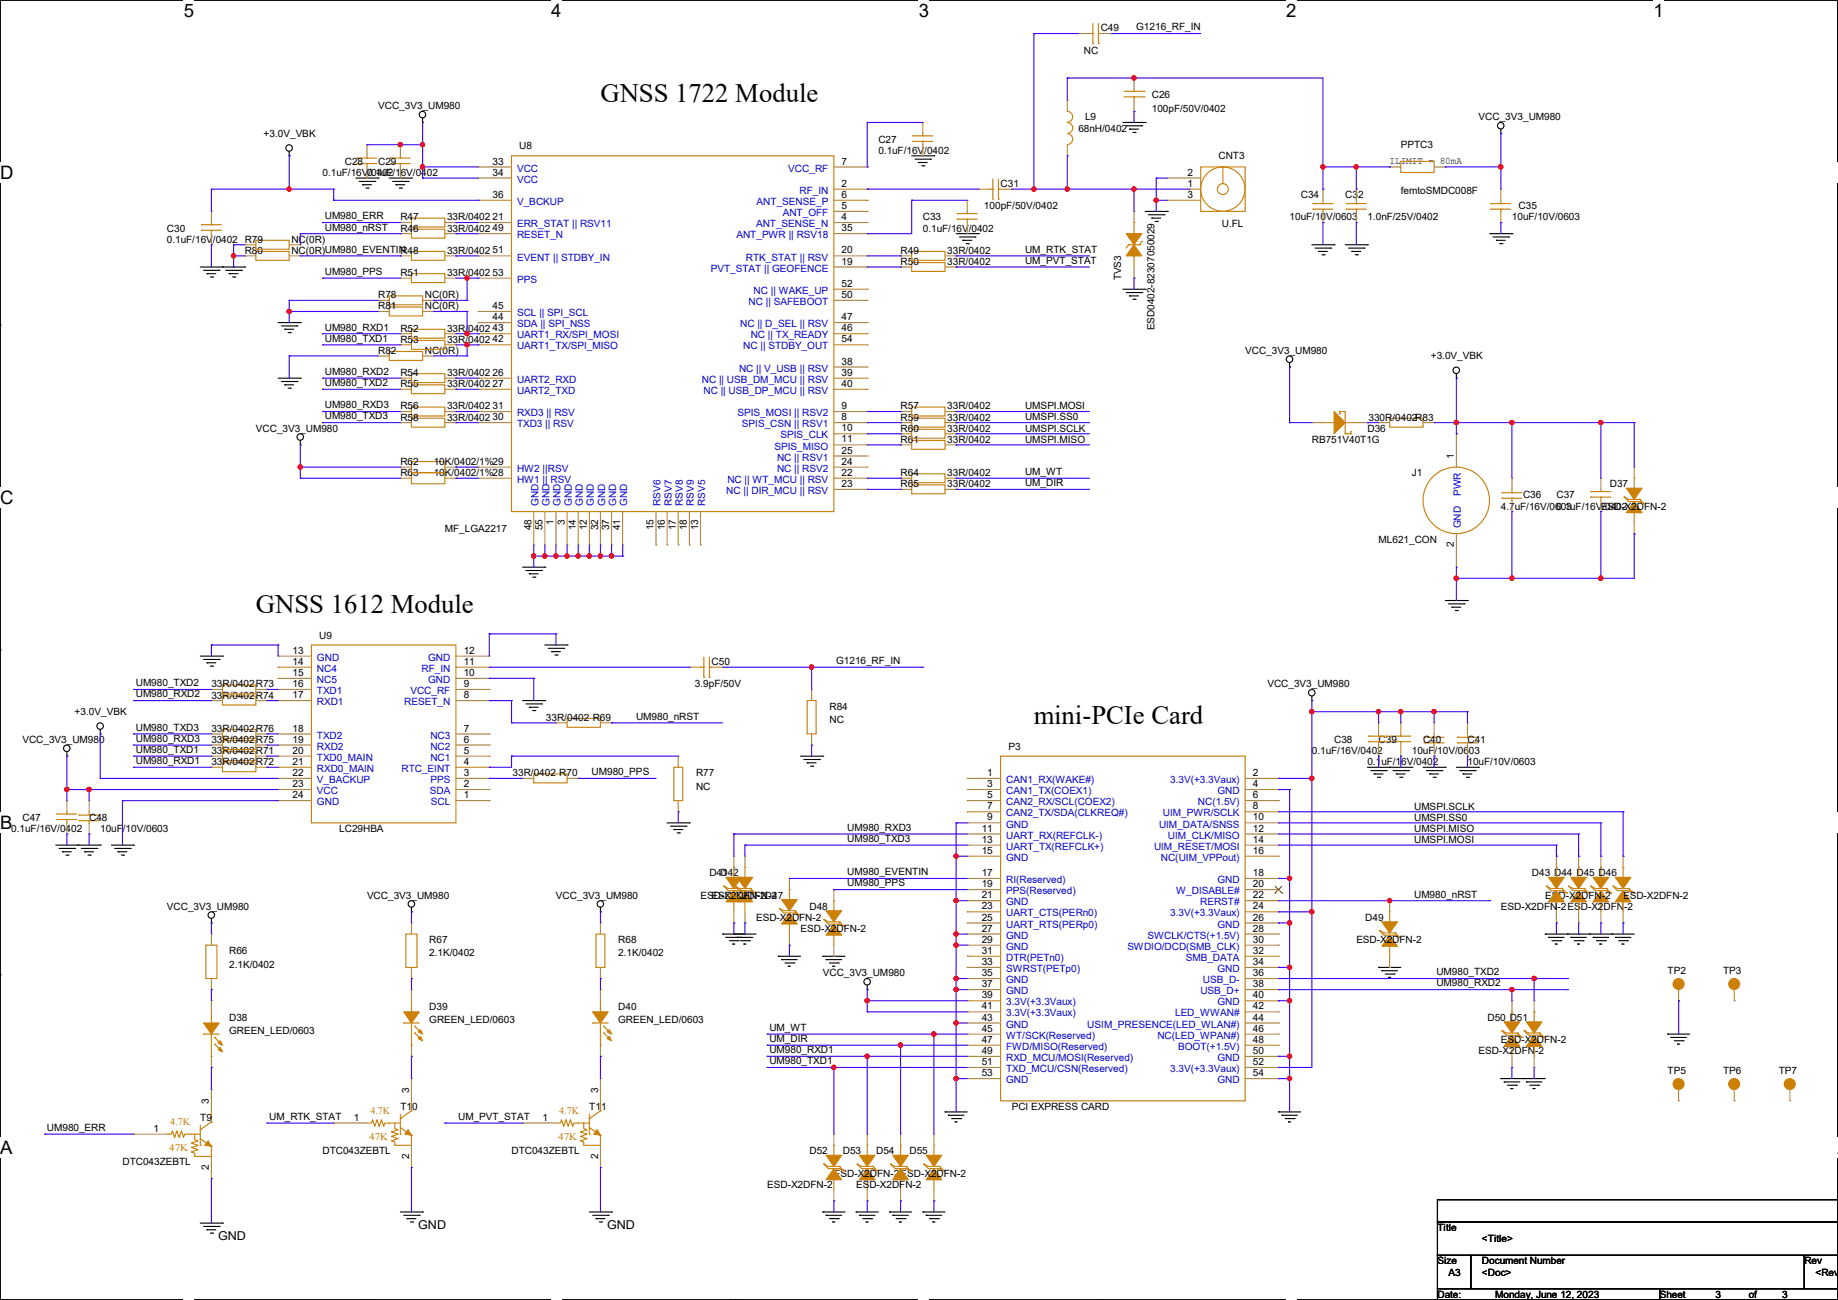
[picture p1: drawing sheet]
<svg xmlns="http://www.w3.org/2000/svg" width="420mm" height="297mm" viewBox="0 0 420 297" stroke-linecap="round" stroke-linejoin="round" font-family="sans-serif">
<defs><g id="words">
<g font-size="6.1">
<text x="137.2" y="23.3">GNSS 1722 Module</text>
<text x="58.5" y="140.1">GNSS 1612 Module</text>
<text x="236.3" y="165.5">mini-PCIe Card</text>
</g>
<g font-size="4.2">
<text x="42" y="3.9">5</text>
<text x="125.9" y="3.9">4</text>
<text x="209.9" y="3.9">3</text>
<text x="293.9" y="3.9">2</text>
<text x="377.9" y="3.9">1</text>
<text x="0" y="40.9">D</text>
<text x="0" y="115.1">C</text>
<text x="0" y="189.4">B</text>
<text x="0" y="263.6">A</text>
<text x="419.9" y="263.6">A</text>
</g>
<g font-size="2.8">
<text x="95.5" y="280.7">GND</text>
<text x="138.7" y="280.7">GND</text>
<text x="49.8" y="283.3">GND</text>
</g>
<g font-size="2.3">
<text x="251.5" y="7.2">C49</text>
<text x="259.6" y="6.9">G1216_RF_IN</text>
<text x="247.7" y="12.3">NC</text>
<text x="263.2" y="22.4">C26</text>
<text x="86.4" y="25">VCC_3V3_UM980</text>
<text x="247.9" y="27.5">L9</text>
<text x="263.2" y="25.5">100pF/50V/0402</text>
<text x="337.9" y="27.5">VCC_3V3_UM980</text>
<text x="60.2" y="31.3">+3.0V_VBK</text>
<text x="118.7" y="34.1">U8</text>
<text x="200.7" y="32.6">C27</text>
<text x="200.7" y="35.1">0.1uF/16V/0402</text>
<text x="246.4" y="30.1">68nH/0402</text>
<text x="320.1" y="33.9">PPTC3</text>
<text x="73.7" y="40.2">0.1uF/16V/0402</text>
<text x="78.8" y="37.7">C28</text>
<text x="83.9" y="40.2">0.1uF/16V/0402</text>
<text x="86.4" y="37.7">C29</text>
<text x="112.6" y="37.6">33</text>
<text x="112.6" y="40.1">34</text>
<text x="192.3" y="37.6">7</text>
<text x="271.3" y="40.1">2</text>
<text x="278.4" y="36.4">CNT3</text>
<text x="317.5" y="37.5">ILIMIT = 80mA</text>
<text x="112.6" y="45.2">36</text>
<text x="192.3" y="42.7">2</text>
<text x="192.3" y="47.8">5</text>
<text x="192.3" y="45.2">6</text>
<text x="224.8" y="47.8">100pF/50V/0402</text>
<text x="228.6" y="42.8">C31</text>
<text x="271.3" y="42.7">1</text>
<text x="271.3" y="45.2">3</text>
<text x="297.2" y="45.3">C34</text>
<text x="307.4" y="45.3">C32</text>
<text x="320.1" y="44.3">femtoSMDC008F</text>
<text x="347" y="47.8">C35</text>
<text x="38.1" y="52.9">C30</text>
<text x="74.2" y="52.7">UM980_nRST</text>
<text x="74.2" y="50.1">UM980_ERR</text>
<text x="91.5" y="50.4">R47</text>
<text x="91.5" y="52.9">R46</text>
<text x="102.1" y="50.4">33R/0402</text>
<text x="102.1" y="52.9">33R/0402</text>
<text x="112.6" y="50.3">21</text>
<text x="112.6" y="52.8">49</text>
<text x="192.3" y="50.3">4</text>
<text x="192.3" y="52.8">35</text>
<text x="210.9" y="50.4">C33</text>
<text x="210.9" y="52.9">0.1uF/16V/0402</text>
<text x="279.2" y="51.9">U.FL</text>
<text x="294.7" y="50.4">10uF/10V/0603</text>
<text x="312.5" y="50.4">1.0nF/25V/0402</text>
<text x="345.5" y="50.4">10uF/10V/0603</text>
<text x="38.1" y="55.5">0.1uF/16V/0402 R79</text>
<text x="55.9" y="58">R80</text>
<text x="66.6" y="58">NC(0R)UM980_EVENTIN</text>
<text x="66.6" y="55.5">NC(0R)</text>
<text x="91.5" y="58">R48</text>
<text x="102.1" y="58">33R/0402</text>
<text x="112.6" y="57.9">51</text>
<text x="192.3" y="57.9">20</text>
<text x="205.8" y="58">R49</text>
<text x="216.4" y="58">33R/0402</text>
<text x="234.2" y="57.7">UM_RTK_STAT</text>
<text x="74.2" y="62.8">UM980_PPS</text>
<text x="91.5" y="63.1">R51</text>
<text x="102.1" y="63.1">33R/0402</text>
<text x="112.6" y="63">53</text>
<text x="192.3" y="60.5">19</text>
<text x="192.3" y="65.5">52</text>
<text x="205.8" y="60.5">R50</text>
<text x="216.4" y="60.5">33R/0402</text>
<text x="234.2" y="60.3">UM_PVT_STAT</text>
<text x="256.2" y="64.1" transform="rotate(-90 256.2 64.1)">TVS3</text>
<text x="86.4" y="68.2">R78</text>
<text x="86.4" y="70.7">R81</text>
<text x="97.1" y="68.2">NC(0R)</text>
<text x="97.1" y="70.7">NC(0R)</text>
<text x="112.6" y="70.6">45</text>
<text x="192.3" y="68.1">50</text>
<text x="74.2" y="75.5">UM980_RXD1</text>
<text x="91.5" y="75.8">R52</text>
<text x="102.1" y="75.8">33R/0402</text>
<text x="112.6" y="75.7">43</text>
<text x="112.6" y="73.2">44</text>
<text x="192.3" y="75.7">46</text>
<text x="192.3" y="73.2">47</text>
<text x="263.8" y="75.5" transform="rotate(-90 263.8 75.5)">ESD0402-82307050029</text>
<text x="74.2" y="78.1">UM980_TXD1</text>
<text x="86.4" y="80.9">R82</text>
<text x="91.5" y="78.3">R53</text>
<text x="97.1" y="80.9">NC(0R)</text>
<text x="102.1" y="78.3">33R/0402</text>
<text x="112.6" y="78.2">42</text>
<text x="192.3" y="83.3">38</text>
<text x="192.3" y="78.2">54</text>
<text x="284.5" y="80.9">VCC_3V3_UM980</text>
<text x="326.9" y="82.1">+3.0V_VBK</text>
<text x="74.2" y="85.7">UM980_RXD2</text>
<text x="74.2" y="88.2">UM980_TXD2</text>
<text x="91.5" y="88.5">R55</text>
<text x="91.5" y="85.9">R54</text>
<text x="102.1" y="88.5">33R/0402</text>
<text x="102.1" y="85.9">33R/0402</text>
<text x="112.6" y="85.9">26</text>
<text x="112.6" y="88.4">27</text>
<text x="192.3" y="85.9">39</text>
<text x="192.3" y="88.4">40</text>
<text x="74.2" y="93.3">UM980_RXD3</text>
<text x="74.2" y="95.8">UM980_TXD3</text>
<text x="91.5" y="93.6">R56</text>
<text x="102.1" y="93.6">33R/0402</text>
<text x="112.6" y="93.5">31</text>
<text x="192.3" y="93.5">9</text>
<text x="205.8" y="93.6">R57</text>
<text x="216.4" y="93.6">33R/0402</text>
<text x="234.2" y="93.5">UMSPI.MOSI</text>
<text x="58.5" y="98.6">VCC_3V3_UM980</text>
<text x="91.5" y="96.1">R58</text>
<text x="102.1" y="96.1">33R/0402</text>
<text x="112.6" y="96">30</text>
<text x="192.3" y="96">8</text>
<text x="192.3" y="98.6">10</text>
<text x="192.3" y="101.1">11</text>
<text x="205.8" y="101.2">R61</text>
<text x="205.8" y="96.1">R59</text>
<text x="205.8" y="98.6">R60</text>
<text x="216.4" y="101.2">33R/0402</text>
<text x="216.4" y="96.1">33R/0402</text>
<text x="216.4" y="98.6">33R/0402</text>
<text x="234.2" y="98.6">UMSPI.SCLK</text>
<text x="234.2" y="96.1">UMSPI.SS0</text>
<text x="234.2" y="101.1">UMSPI.MISO</text>
<text x="299.8" y="101.2">RB751V40T1G</text>
<text x="312.5" y="98.6">D36</text>
<text x="312.7" y="96.1">330R/0402R83</text>
<text x="91.5" y="106.3">R62</text>
<text x="99.1" y="106.3">10K/0402/1%29</text>
<text x="192.3" y="106.2">24</text>
<text x="192.3" y="103.6">25</text>
<text x="332.2" y="104.9" transform="rotate(-90 332.2 104.9)">1</text>
<text x="91.5" y="108.8">R63</text>
<text x="99.1" y="108.8">10K/0402/1%28</text>
<text x="192.3" y="108.7">22</text>
<text x="192.3" y="111.3">23</text>
<text x="205.8" y="108.8">R64</text>
<text x="205.8" y="111.3">R65</text>
<text x="216.4" y="108.8">33R/0402</text>
<text x="216.4" y="111.3">33R/0402</text>
<text x="234.2" y="108.5">UM_WT</text>
<text x="234.2" y="111.1">UM_DIR</text>
<text x="322.6" y="108.8">J1</text>
<text x="348" y="113.9">C36</text>
<text x="355.6" y="113.9">C37</text>
<text x="367.8" y="111.3">D37</text>
<text x="126.5" y="119.9" transform="rotate(-90 126.5 119.9)">1</text>
<text x="129" y="119.9" transform="rotate(-90 129 119.9)">3</text>
<text x="342.9" y="116.4">4.7uF/16V/0603</text>
<text x="355.6" y="116.4">0.1uF/16V/0402</text>
<text x="365.8" y="116.4">ESD-X2DFN-2</text>
<text x="101.6" y="121.5">MF_LGA2217</text>
<text x="121.4" y="121.2" transform="rotate(-90 121.4 121.2)">48</text>
<text x="124" y="121.2" transform="rotate(-90 124 121.2)">55</text>
<text x="131.6" y="121.2" transform="rotate(-90 131.6 121.2)">14</text>
<text x="134.1" y="121.2" transform="rotate(-90 134.1 121.2)">12</text>
<text x="136.7" y="121.2" transform="rotate(-90 136.7 121.2)">32</text>
<text x="139.2" y="121.2" transform="rotate(-90 139.2 121.2)">37</text>
<text x="141.7" y="121.2" transform="rotate(-90 141.7 121.2)">41</text>
<text x="149.4" y="121.2" transform="rotate(-90 149.4 121.2)">15</text>
<text x="151.9" y="121.2" transform="rotate(-90 151.9 121.2)">16</text>
<text x="154.4" y="121.2" transform="rotate(-90 154.4 121.2)">17</text>
<text x="157" y="121.2" transform="rotate(-90 157 121.2)">18</text>
<text x="159.5" y="121.2" transform="rotate(-90 159.5 121.2)">13</text>
<text x="315" y="124">ML621_CON</text>
<text x="332.2" y="125" transform="rotate(-90 332.2 125)">2</text>
<text x="66.8" y="149.4">13</text>
<text x="72.9" y="145.9">U9</text>
<text x="106" y="149.4">12</text>
<text x="66.8" y="154.4">15</text>
<text x="66.8" y="151.9">14</text>
<text x="106" y="154.4">10</text>
<text x="106" y="151.9">11</text>
<text x="162.6" y="152">C50</text>
<text x="191.1" y="151.7">G1216_RF_IN</text>
<text x="31" y="156.8">UM980_TXD2</text>
<text x="31" y="159.3">UM980_RXD2</text>
<text x="48.3" y="159.6">33R/0402</text>
<text x="48.3" y="157.1">33R/0402</text>
<text x="58.5" y="159.6">R74</text>
<text x="58.5" y="157.1">R73</text>
<text x="66.8" y="157">16</text>
<text x="66.8" y="159.5">17</text>
<text x="106" y="159.5">8</text>
<text x="106" y="157">9</text>
<text x="158.8" y="157.1">3.9pF/50V</text>
<text x="289.6" y="157.1">VCC_3V3_UM980</text>
<text x="17.1" y="163.4">+3.0V_VBK</text>
<text x="31" y="167">UM980_TXD3</text>
<text x="48.3" y="167.2">33R/0402</text>
<text x="58.5" y="167.2">R76</text>
<text x="66.8" y="167.1">18</text>
<text x="106" y="167.1">7</text>
<text x="124.8" y="164.7">33R/0402 R69</text>
<text x="145.3" y="164.4">UM980_nRST</text>
<text x="189.5" y="162.1">R84</text>
<text x="189.5" y="165.2">NC</text>
<text x="5.1" y="169.8">VCC_3V3_UM980</text>
<text x="31" y="172">UM980_TXD1</text>
<text x="31" y="169.5">UM980_RXD3</text>
<text x="48.3" y="172.3">33R/0402</text>
<text x="48.3" y="169.8">33R/0402</text>
<text x="58.5" y="172.3">R71</text>
<text x="58.5" y="169.8">R75</text>
<text x="66.8" y="169.7">19</text>
<text x="66.8" y="172.2">20</text>
<text x="106" y="172.2">5</text>
<text x="106" y="169.7">6</text>
<text x="230.4" y="171.3">P3</text>
<text x="299.8" y="172.3">0.1uF/16V/0402</text>
<text x="304.8" y="169.8">C38</text>
<text x="315" y="169.8">C39</text>
<text x="322.6" y="172.3">10uF/10V/0603</text>
<text x="325.2" y="169.8">C40</text>
<text x="335.3" y="169.8">C41</text>
<text x="31" y="174.6">UM980_RXD1</text>
<text x="48.3" y="174.8">33R/0402</text>
<text x="58.5" y="174.8">R72</text>
<text x="66.8" y="174.8">21</text>
<text x="66.8" y="179.8">23</text>
<text x="66.8" y="177.3">22</text>
<text x="106" y="174.8">4</text>
<text x="106" y="179.8">2</text>
<text x="106" y="177.3">3</text>
<text x="117.1" y="177.4">33R/0402 R70</text>
<text x="135.2" y="177.1">UM980_PPS</text>
<text x="159" y="177.4">R77</text>
<text x="225.6" y="177.3">1</text>
<text x="225.6" y="179.8">3</text>
<text x="286.3" y="177.3">2</text>
<text x="286.3" y="179.8">4</text>
<text x="312.5" y="174.8">0.1uF/16V/0402</text>
<text x="335.3" y="174.8">10uF/10V/0603</text>
<text x="66.8" y="182.4">24</text>
<text x="106" y="182.4">1</text>
<text x="159" y="180.4">NC</text>
<text x="225.6" y="182.4">5</text>
<text x="225.6" y="184.9">7</text>
<text x="286.3" y="182.4">6</text>
<text x="286.3" y="184.9">8</text>
<text x="323.1" y="185">UMSPI.SCLK</text>
<text x="2.6" y="190.1">0.1uF/16V/0402</text>
<text x="5.1" y="187.5">C47</text>
<text x="20.4" y="187.5">C48</text>
<text x="22.9" y="190.1">10uF/10V/0603</text>
<text x="77.5" y="190.1">LC29HBA</text>
<text x="193.6" y="189.8">UM980_RXD3</text>
<text x="224.3" y="190">11</text>
<text x="225.6" y="187.5">9</text>
<text x="286.3" y="187.5">10</text>
<text x="286.3" y="190">12</text>
<text x="323.1" y="187.5">UMSPI.SS0</text>
<text x="323.1" y="190">UMSPI.MISO</text>
<text x="193.6" y="192.4">UM980_TXD3</text>
<text x="224.3" y="192.5">13</text>
<text x="224.3" y="195.1">15</text>
<text x="286.3" y="192.5">14</text>
<text x="286.3" y="195.1">16</text>
<text x="323.1" y="192.6">UMSPI.MOSI</text>
<text x="162.1" y="200.2">D41</text>
<text x="164.6" y="200.2">D42</text>
<text x="193.6" y="200">UM980_EVENTIN</text>
<text x="193.6" y="202.5">UM980_PPS</text>
<text x="224.3" y="200.2">17</text>
<text x="224.3" y="202.7">19</text>
<text x="286.3" y="200.2">18</text>
<text x="286.3" y="202.7">20</text>
<text x="350.1" y="200.2">D43 D44 D45 D46</text>
<text x="38.1" y="207.9">VCC_3V3_UM980</text>
<text x="83.9" y="205.3">VCC_3V3_UM980</text>
<text x="127" y="205.3">VCC_3V3_UM980</text>
<text x="160.1" y="205.3">ESD-X2DFN-2D47</text>
<text x="162.6" y="205.3">ESD-X2DFN-2</text>
<text x="185" y="207.9">D48</text>
<text x="224.3" y="205.2">21</text>
<text x="224.3" y="207.8">23</text>
<text x="286.3" y="205.2">22</text>
<text x="286.3" y="207.8">24</text>
<text x="323.1" y="205.1">UM980_nRST</text>
<text x="342.9" y="207.9">ESD-X2DFN-2ESD-X2DFN-2</text>
<text x="353.1" y="205.3">ESD-X2DFN-2</text>
<text x="370.9" y="205.3">ESD-X2DFN-2</text>
<text x="98.1" y="215.5">R67</text>
<text x="141.3" y="215.5">R68</text>
<text x="172.8" y="210.4">ESD-X2DFN-2</text>
<text x="182.9" y="212.9">ESD-X2DFN-2</text>
<text x="224.3" y="210.3">25</text>
<text x="224.3" y="212.9">27</text>
<text x="224.3" y="215.4">29</text>
<text x="286.3" y="210.3">26</text>
<text x="286.3" y="212.9">28</text>
<text x="286.3" y="215.4">30</text>
<text x="309.9" y="215.5">ESD-X2DFN-2</text>
<text x="312" y="210.4">D49</text>
<text x="52.4" y="221.1">2.1K/0402</text>
<text x="52.4" y="218">R66</text>
<text x="98.1" y="218.5">2.1K/0402</text>
<text x="141.3" y="218.5">2.1K/0402</text>
<text x="224.3" y="217.9">31</text>
<text x="224.3" y="220.5">33</text>
<text x="286.3" y="217.9">32</text>
<text x="286.3" y="220.5">34</text>
<text x="188" y="223.1">VCC_3V3_UM980</text>
<text x="224.3" y="223">35</text>
<text x="224.3" y="225.5">37</text>
<text x="286.3" y="223">36</text>
<text x="286.3" y="225.5">38</text>
<text x="328.2" y="225.4">UM980_RXD2</text>
<text x="328.2" y="222.8">UM980_TXD2</text>
<text x="381" y="222.6">TP2</text>
<text x="393.7" y="222.6">TP3</text>
<text x="52.4" y="233.3">D38</text>
<text x="98.1" y="230.7">D39</text>
<text x="98.1" y="233.8">GREEN_LED/0603</text>
<text x="141.3" y="230.7">D40</text>
<text x="141.3" y="233.8">GREEN_LED/0603</text>
<text x="224.3" y="228.1">39</text>
<text x="224.3" y="230.6">41</text>
<text x="224.3" y="233.2">43</text>
<text x="286.3" y="228.1">40</text>
<text x="286.3" y="230.6">42</text>
<text x="286.3" y="233.2">44</text>
<text x="339.9" y="233.3">D50 D51</text>
<text x="52.4" y="236.3">GREEN_LED/0603</text>
<text x="175.8" y="235.5">UM_WT</text>
<text x="175.8" y="238.1">UM_DIR</text>
<text x="224.3" y="235.7">45</text>
<text x="224.3" y="238.3">47</text>
<text x="286.3" y="235.7">46</text>
<text x="286.3" y="238.3">48</text>
<text x="342.9" y="238.3">ESD-X2DFN-2</text>
<text x="175.8" y="240.6">UM980_RXD1</text>
<text x="175.8" y="243.2">UM980_TXD1</text>
<text x="224.3" y="240.8">49</text>
<text x="224.3" y="243.3">51</text>
<text x="224.3" y="245.9">53</text>
<text x="286.3" y="240.8">50</text>
<text x="286.3" y="243.3">52</text>
<text x="286.3" y="245.9">54</text>
<text x="337.9" y="240.9">ESD-X2DFN-2</text>
<text x="381" y="245.4">TP5</text>
<text x="393.7" y="245.4">TP6</text>
<text x="406.4" y="245.4">TP7</text>
<text x="93.5" y="249.7" transform="rotate(-90 93.5 249.7)">3</text>
<text x="136.7" y="249.7" transform="rotate(-90 136.7 249.7)">3</text>
<text x="45.8" y="256.1">T9</text>
<text x="47.8" y="252.3" transform="rotate(-90 47.8 252.3)">3</text>
<text x="61.5" y="255.9">UM_RTK_STAT</text>
<text x="80.8" y="256">1</text>
<text x="91.5" y="253.6">T10</text>
<text x="104.7" y="255.9">UM_PVT_STAT</text>
<text x="124" y="256">1</text>
<text x="134.7" y="253.6">T11</text>
<text x="231.2" y="253.6">PCI EXPRESS CARD</text>
<text x="10.7" y="258.4">UM980_ERR</text>
<text x="35.1" y="258.6">1</text>
<text x="73.7" y="263.7">DTC043ZEBTL</text>
<text x="116.9" y="263.7">DTC043ZEBTL</text>
<text x="185" y="263.7">D52</text>
<text x="192.6" y="263.7">D53</text>
<text x="200.2" y="263.7">D54</text>
<text x="207.8" y="263.7">D55</text>
<text x="28" y="266.3">DTC043ZEBTL</text>
<text x="47.8" y="267.3" transform="rotate(-90 47.8 267.3)">2</text>
<text x="93.5" y="264.7" transform="rotate(-90 93.5 264.7)">2</text>
<text x="136.7" y="264.7" transform="rotate(-90 136.7 264.7)">2</text>
<text x="190.5" y="268.8">ESD-X2DFN-2ESD-X2DFN-2</text>
<text x="175.3" y="271.4">ESD-X2DFN-2</text>
<text x="195.6" y="271.4">ESD-X2DFN-2</text>
<text x="328.5" y="281.3">Title</text>
<text x="338.6" y="283.8">&lt;Title&gt;</text>
<text x="328.5" y="288.9">Size</text>
<text x="331" y="291.4">A3</text>
<text x="338.6" y="288.9">Document Number</text>
<text x="338.6" y="291.4">&lt;Doc&gt;</text>
<text x="412.3" y="288.9">Rev</text>
<text x="414.8" y="291.4">&lt;RevC</text>
<text x="328.5" y="296.5">Date:</text>
<text x="341.7" y="296.5">Monday, June 12, 2023</text>
<text x="379.3" y="296.5">Sheet</text>
<text x="392" y="296.5">3</text>
<text x="399.6" y="296.5">of</text>
<text x="407.2" y="296.5">3</text>
</g>
<g font-size="2.3" fill="#00c">
<text x="118.2" y="39.2">VCC</text>
<text x="118.2" y="41.7">VCC</text>
<text x="180.1" y="39.2">VCC_RF</text>
<text x="118.2" y="46.8">V_BCKUP</text>
<text x="172.9" y="46.8">ANT_SENSE_P</text>
<text x="182.7" y="44.3">RF_IN</text>
<text x="118.2" y="51.9">ERR_STAT || RSV11</text>
<text x="172.8" y="51.9">ANT_SENSE_N</text>
<text x="178.9" y="49.4">ANT_OFF</text>
<text x="118.2" y="54.4">RESET_N</text>
<text x="118.2" y="59.5">EVENT || STDBY_IN</text>
<text x="168.3" y="54.4">ANT_PWR || RSV18</text>
<text x="170.4" y="59.5">RTK_STAT || RSV</text>
<text x="118.2" y="64.6">PPS</text>
<text x="162.4" y="62.1">PVT_STAT || GEOFENCE</text>
<text x="171.1" y="69.7">NC || SAFEBOOT</text>
<text x="172.2" y="67.1">NC || WAKE_UP</text>
<text x="118.2" y="77.3">UART1_RX/SPI_MOSI</text>
<text x="118.2" y="74.8">SDA || SPI_NSS</text>
<text x="118.2" y="72.2">SCL || SPI_SCL</text>
<text x="169.1" y="74.8">NC || D_SEL || RSV</text>
<text x="171.5" y="77.3">NC || TX_READY</text>
<text x="118.2" y="79.8">UART1_TX/SPI_MISO</text>
<text x="169.8" y="79.8">NC || STDBY_OUT</text>
<text x="118.2" y="87.5">UART2_RXD</text>
<text x="160.4" y="87.5">NC || USB_DM_MCU || RSV</text>
<text x="168.9" y="84.9">NC || V_USB || RSV</text>
<text x="118.2" y="90">UART2_TXD</text>
<text x="118.2" y="95.1">RXD3 || RSV</text>
<text x="160.7" y="90">NC || USB_DP_MCU || RSV</text>
<text x="168.5" y="95.1">SPIS_MOSI || RSV2</text>
<text x="118.2" y="97.6">TXD3 || RSV</text>
<text x="169.5" y="97.6">SPIS_CSN || RSV1</text>
<text x="178.4" y="100.2">SPIS_CLK</text>
<text x="118.2" y="107.8">HW2 ||RSV</text>
<text x="177" y="102.7">SPIS_MISO</text>
<text x="177.5" y="107.8">NC || RSV2</text>
<text x="177.5" y="105.2">NC || RSV1</text>
<text x="118.2" y="110.3">HW1 || RSV</text>
<text x="165.9" y="112.9">NC || DIR_MCU || RSV</text>
<text x="166.2" y="110.3">NC || WT_MCU || RSV</text>
<text x="333.8" y="113.3" transform="rotate(-90 333.8 113.3)">PWR</text>
<text x="123" y="115.6" transform="rotate(-90 123 115.6)">GND</text>
<text x="125.6" y="115.6" transform="rotate(-90 125.6 115.6)">GND</text>
<text x="128.1" y="115.6" transform="rotate(-90 128.1 115.6)">GND</text>
<text x="130.6" y="115.6" transform="rotate(-90 130.6 115.6)">GND</text>
<text x="133.2" y="115.6" transform="rotate(-90 133.2 115.6)">GND</text>
<text x="135.7" y="115.6" transform="rotate(-90 135.7 115.6)">GND</text>
<text x="138.3" y="115.6" transform="rotate(-90 138.3 115.6)">GND</text>
<text x="140.8" y="115.6" transform="rotate(-90 140.8 115.6)">GND</text>
<text x="143.3" y="115.6" transform="rotate(-90 143.3 115.6)">GND</text>
<text x="151" y="115.6" transform="rotate(-90 151 115.6)">RSV6</text>
<text x="153.5" y="115.6" transform="rotate(-90 153.5 115.6)">RSV7</text>
<text x="156" y="115.6" transform="rotate(-90 156 115.6)">RSV8</text>
<text x="158.6" y="115.6" transform="rotate(-90 158.6 115.6)">RSV9</text>
<text x="161.1" y="115.6" transform="rotate(-90 161.1 115.6)">RSV5</text>
<text x="333.8" y="120.7" transform="rotate(-90 333.8 120.7)">GND</text>
<text x="72.4" y="151">GND</text>
<text x="72.4" y="153.5">NC4</text>
<text x="96.3" y="153.5">RF_IN</text>
<text x="97.8" y="151">GND</text>
<text x="72.4" y="156">NC5</text>
<text x="72.4" y="158.6">TXD1</text>
<text x="72.4" y="161.1">RXD1</text>
<text x="92.4" y="161.1">RESET_N</text>
<text x="93.8" y="158.6">VCC_RF</text>
<text x="97.8" y="156">GND</text>
<text x="72.4" y="171.3">RXD2</text>
<text x="72.4" y="168.7">TXD2</text>
<text x="72.4" y="173.8">TXD0_MAIN</text>
<text x="98.3" y="173.8">NC1</text>
<text x="98.3" y="171.3">NC2</text>
<text x="98.3" y="168.7">NC3</text>
<text x="72.4" y="176.4">RXD0_MAIN</text>
<text x="72.4" y="178.9">V_BACKUP</text>
<text x="91.7" y="176.4">RTC_EINT</text>
<text x="98.3" y="178.9">PPS</text>
<text x="229.9" y="178.9">CAN1_RX(WAKE#)</text>
<text x="267.4" y="178.9">3.3V(+3.3Vaux)</text>
<text x="72.4" y="184">GND</text>
<text x="72.4" y="181.4">VCC</text>
<text x="98.2" y="181.4">SDA</text>
<text x="98.5" y="184">SCL</text>
<text x="229.9" y="181.4">CAN1_TX(COEX1)</text>
<text x="229.9" y="184">CAN2_RX/SCL(COEX2)</text>
<text x="273.7" y="184">NC(1.5V)</text>
<text x="278.2" y="181.4">GND</text>
<text x="229.9" y="186.5">CAN2_TX/SDA(CLKREQ#)</text>
<text x="229.9" y="189.1">GND</text>
<text x="229.9" y="191.6">UART_RX(REFCLK-)</text>
<text x="264.8" y="189.1">UIM_DATA/SNSS</text>
<text x="265.7" y="186.5">UIM_PWR/SCLK</text>
<text x="266.9" y="191.6">UIM_CLK/MISO</text>
<text x="229.9" y="194.1">UART_TX(REFCLK+)</text>
<text x="229.9" y="196.7">GND</text>
<text x="263.7" y="194.1">UIM_RESET/MOSI</text>
<text x="265.3" y="196.7">NC(UIM_VPPout)</text>
<text x="229.9" y="201.8">RI(Reserved)</text>
<text x="278.2" y="201.8">GND</text>
<text x="229.9" y="204.3">PPS(Reserved)</text>
<text x="229.9" y="206.8">GND</text>
<text x="229.9" y="209.4">UART_CTS(PERn0)</text>
<text x="267.4" y="209.4">3.3V(+3.3Vaux)</text>
<text x="268.8" y="204.3">W_DISABLE#</text>
<text x="274.2" y="206.8">RERST#</text>
<text x="229.9" y="211.9">UART_RTS(PERp0)</text>
<text x="229.9" y="214.5">GND</text>
<text x="262.2" y="214.5">SWCLK/CTS(+1.5V)</text>
<text x="278.2" y="211.9">GND</text>
<text x="229.9" y="217">GND</text>
<text x="229.9" y="219.5">DTR(PETn0)</text>
<text x="257.6" y="217">SWDIO/DCD(SMB_CLK)</text>
<text x="270.9" y="219.5">SMB_DATA</text>
<text x="229.9" y="222.1">SWRST(PETp0)</text>
<text x="229.9" y="224.6">GND</text>
<text x="229.9" y="227.2">GND</text>
<text x="274.3" y="227.2">USB_D+</text>
<text x="274.9" y="224.6">USB_D-</text>
<text x="278.2" y="222.1">GND</text>
<text x="229.9" y="229.7">3.3V(+3.3Vaux)</text>
<text x="229.9" y="232.2">3.3V(+3.3Vaux)</text>
<text x="268.5" y="232.2">LED_WWAN#</text>
<text x="278.2" y="229.7">GND</text>
<text x="229.9" y="234.8">GND</text>
<text x="229.9" y="237.3">WT/SCK(Reserved)</text>
<text x="229.9" y="239.9">FWD/MISO(Reserved)</text>
<text x="248.5" y="234.8">USIM_PRESENCE(LED_WLAN#)</text>
<text x="264.5" y="237.3">NC(LED_WPAN#)</text>
<text x="269.2" y="239.9">BOOT(+1.5V)</text>
<text x="229.9" y="242.4">RXD_MCU/MOSI(Reserved)</text>
<text x="229.9" y="244.9">TXD_MCU/CSN(Reserved)</text>
<text x="267.4" y="244.9">3.3V(+3.3Vaux)</text>
<text x="278.2" y="242.4">GND</text>
<text x="229.9" y="247.5">GND</text>
<text x="278.2" y="247.5">GND</text>
</g>
<g font-size="2.3" fill="#cc8006">
<text x="38.9" y="257.1">4.7K</text>
<text x="84.6" y="254.6">4.7K</text>
<text x="127.8" y="254.6">4.7K</text>
<text x="38.7" y="262.9">47K</text>
<text x="84.4" y="260.4">47K</text>
<text x="127.6" y="260.4">47K</text>
</g>
</g></defs>
<path d="M0 0h419.9v297h-419.9z" fill="none" stroke="#000" stroke-width=".25"/>
<g fill="#fff">
<path d="M42 0h2.4v4.8h-2.4z"/>
<path d="M42 297h2.4z"/>
</g>
<path d="M84 0h.1M84 297h.1" fill="none" stroke="#000" stroke-width=".25"/>
<g fill="#fff">
<path d="M125.9 0h2.4v4.8h-2.4z"/>
<path d="M125.9 297h2.4z"/>
</g>
<path d="M168 0h.1M168 297h.1" fill="none" stroke="#000" stroke-width=".25"/>
<g fill="#fff">
<path d="M209.9 0h2.4v4.8h-2.4z"/>
<path d="M209.9 297h2.4z"/>
</g>
<path d="M251.9 0h.1M251.9 297h.1" fill="none" stroke="#000" stroke-width=".25"/>
<g fill="#fff">
<path d="M293.9 0h2.3v4.8h-2.3z"/>
<path d="M293.9 297h2.3z"/>
</g>
<path d="M335.9 0h.1M335.9 297h.1" fill="none" stroke="#000" stroke-width=".25"/>
<g fill="#fff">
<path d="M377.9 0h2.3v4.8h-2.3z"/>
<path d="M377.9 297h2.3z"/>
<path d="M0 37.1h3.1v4.8h-3.1z"/>
<path d="M419.9 37.1l.1 4.8z"/>
<path d="M0 111.3h3.1v4.8h-3.1z"/>
<path d="M419.9 111.3l.1 4.8z"/>
</g>
<path d="M0 74.3h.1M419.9 74.3h.1" fill="none" stroke="#000" stroke-width=".25"/>
<g fill="#fff">
<path d="M0 185.6h2.9v4.7h-2.9z"/>
<path d="M419.9 185.6l.1 4.7z"/>
</g>
<path d="M0 148.5h.1M419.9 148.5h.1" fill="none" stroke="#000" stroke-width=".25"/>
<g fill="#fff">
<path d="M0 259.8h2.9v4.7h-2.9z"/>
<path d="M419.8 259.8h.2v4.7h-.2z"/>
</g>
<g fill="none" stroke="#000" stroke-width=".25">
<path d="M66.1 35.6h.1M66.1 34.6v1M96.6 28h.1M96.6 27v1M208.3 35.6h5.1M209.1 36.4h3.5M209.8 37.1h.1M209.8 37.1h2.1M210.6 37.9h.5M211.1 37.9h.1M212.6 36.4h.1M213.4 35.6h.1"/>
<path d="M256.6 28h5.1M257.3 28.7h3.6M258.1 29.5h.1M258.1 29.5h2M258.9 30.3h.5M259.4 30.3h.1M260.9 28.7h.1M261.7 28h.1M342.9 30.5h.1M342.9 29.5v1M81.3 40.7h5.1M82.1 41.4h3.5"/>
<path d="M82.8 42.2h.1M82.8 42.2h2.1M83.6 43h.5M84.1 43h.1M85.6 41.4h.1M86.4 40.7h.1M88.9 40.7h5.1M89.7 41.4h3.6M90.5 42.2h.1M90.5 42.2h2M91.2 43h.5M91.7 43h.1"/>
<path d="M93.3 41.4h.1M94 40.7h.1M218.5 53.4h5.1M219.2 54.1h3.6M220 54.9h.1M220 54.9h2M220.8 55.7h.5M221.3 55.7h.1M222.8 54.1h.1M223.6 53.4h.1M261.7 48.3h5M262.4 49.1h3.6"/>
<path d="M263.2 49.8h.1M263.2 49.8h2M263.9 50.6h.6M264.5 50.6h.1M266 49.1h.1M266.7 48.3h.1M299.8 55.9h5M300.5 56.7h3.6M301.3 57.4h.1M301.3 57.4h2M302 58.2h.6M302.6 58.2h.1"/>
<path d="M304.1 56.7h.1M304.8 55.9h.1M307.4 55.9h5.1M308.1 56.7h3.6M308.9 57.4h.1M308.9 57.4h2M309.7 58.2h.5M310.2 58.2h.1M311.7 56.7h.1M312.5 55.9h.1M340.4 53.4h5.1M341.2 54.1h3.5"/>
<path d="M341.9 54.9h.1M341.9 54.9h2.1M342.7 55.7h.5M343.2 55.7h.1M344.7 54.1h.1M345.5 53.4h.1M45.8 61h10.1M46.5 61.8h3.6M47.3 62.5h.1M47.3 62.5h2M48 63.3h.6M48.6 63.3h.1"/>
<path d="M50.1 61.8h.1M50.8 61h.1M51.6 61.8h3.6M52.4 62.5h.1M52.4 62.5h2M53.1 63.3h.5M53.6 63.3h.1M55.2 61.8h.1M55.9 61h.1M63.5 73.7h5.1M64.3 74.5h3.6M65.1 75.2h.1"/>
<path d="M65.1 75.2h2M65.8 76h.5M66.3 76h.1M67.9 74.5h.1M68.6 73.7h.1M256.6 66.1h5.1M257.3 66.8h3.6M258.1 67.6h.1M258.1 67.6h2M258.9 68.4h.5M259.4 68.4h.1M260.9 66.8h.1"/>
<path d="M261.7 66.1h.1M63.5 86.4h5.1M64.3 87.2h3.6M65.1 87.9h.1M65.1 87.9h2M65.8 88.7h.5M66.3 88.7h.1M67.9 87.2h.1M68.6 86.4h.1M294.7 83.9h.1M294.7 82.8v1.1M332.8 86.4h.1"/>
<path d="M332.8 85.4v1M68.6 101.6h.1M68.6 100.6v1M119.4 129.6h5.1M120.2 130.3h3.5M120.9 131.1h.1M120.9 131.1h2.1M121.7 131.9h.5M122.2 131.9h.1M123.7 130.3h.1M124.5 129.6h.1M330.2 137.2h5.1"/>
<path d="M331 138h3.6M331.8 138.7h.1M331.8 138.7h2M332.5 139.5h.5M333 139.5h.1M334.6 138h.1M335.3 137.2h.1M45.8 149.9h5M46.5 150.7h3.6M47.3 151.4h.1M47.3 151.4h2M48 152.2h.6"/>
<path d="M48.6 152.2h.1M50.1 150.7h.1M50.8 149.9h.1M124.5 147.4h5.1M125.3 148.1h3.5M126 148.9h.1M126 148.9h2.1M126.8 149.6h.5M127.3 149.6h.1M128.8 148.1h.1M129.6 147.4h.1M299.8 159v1.1"/>
<path d="M15.3 172.8h.1M15.3 171.7v1.1M22.9 167.7h.1M22.9 166.7v1M119.4 160.1h5.1M120.2 160.8h3.5M120.9 161.6h.1M120.9 161.6h2.1M121.7 162.3h.5M122.2 162.3h.1M123.7 160.8h.1M124.5 160.1h.1"/>
<path d="M182.9 172.8h5.1M183.7 173.5h3.5M184.4 174.3h.1M184.4 174.3h2.1M185.2 175h.5M185.7 175h.1M187.2 173.5h.1M188 172.8h.1M299.8 160.1h.1M312.5 175.3h10.1M313.2 176.1h3.6M314 176.8h.1"/>
<path d="M314 176.8h2M314.7 177.6h.6M315.3 177.6h.1M316.8 176.1h.1M317.5 175.3h.1M318.3 176.1h3.6M319.1 176.8h.1M319.1 176.8h2M319.8 177.6h.5M320.3 177.6h.1M321.9 176.1h.1M322.6 175.3h.1"/>
<path d="M325.2 175.3h5M325.9 176.1h3.6M326.7 176.8h.1M326.7 176.8h2M327.4 177.6h.6M328 177.6h.1M329.5 176.1h.1M330.2 175.3h.1M332.8 175.3h5.1M333.5 176.1h3.6M334.3 176.8h.1M334.3 176.8h2"/>
<path d="M335.1 177.6h.5M335.6 177.6h.1M337.1 176.1h.1M337.9 175.3h.1M12.7 193.1h10.2M13.5 193.8h3.6M14.3 194.6h.1M14.3 194.6h2M15 195.4h.5M15.5 195.4h.1M17.1 193.8h.1M17.8 193.1h.1"/>
<path d="M18.6 193.8h3.5M19.3 194.6h.1M19.3 194.6h2.1M20.1 195.4h.5M20.6 195.4h.1M22.1 193.8h.1M22.9 193.1h.1M25.4 193.1h5.1M26.2 193.8h3.6M27 194.6h.1M27 194.6h2M27.7 195.4h.5"/>
<path d="M28.2 195.4h.1M29.8 193.8h.1M30.5 193.1h.1M152.4 188h5.1M153.2 188.8h3.6M154 189.5h.1M154 189.5h2M154.7 190.3h.5M155.2 190.3h.1M156.8 188.8h.1M157.5 188h.1M48.3 210.9h.1"/>
<path d="M48.3 209.8v1.1M94 208.3h.1M94 207.3v1M137.2 208.3h.1M137.2 207.3v1M165.1 213.4h.1M165.1 213.4h7.7M165.9 214.2h.1M165.9 214.2h6.1M166.7 214.9h2M167.4 215.7h.1M167.4 215.7h.5"/>
<path d="M167.7 213.4h.1M168.4 214.2h.1M168.7 214.9h.1M169.2 214.9h2M170 215.7h.1M170 215.7h.5M171.2 214.9h.1M177.8 218.5h.1M177.8 218.5h5.1M178.6 219.2h.1M178.6 219.2h3.6M188 218.5h.1"/>
<path d="M188 218.5h5.1M188.8 219.2h.1M188.8 219.2h3.5M353.1 213.4h.1M353.1 213.4h20.3M353.9 214.2h.1M353.9 214.2h3.5M354.6 214.9h2.1M355.4 215.7h.1M355.4 215.7h.5M356.7 214.9h.1M358.2 213.4h.1"/>
<path d="M358.9 214.2h.1M358.9 214.2h3.6M359.7 214.9h2M360.5 215.7h.1M360.5 215.7h.5M361.7 214.9h.1M363.3 213.4h.1M364 214.2h.1M364 214.2h3.6M364.8 214.9h2M365.5 215.7h.1M365.5 215.7h.6"/>
<path d="M366.8 214.9h.1M368.3 213.4h.1M369.1 214.2h.1M369.1 214.2h3.6M369.9 214.9h2M370.6 215.7h.1M370.6 215.7h.5M371.9 214.9h.1M0 222.7h.1M179.4 220h2M180.1 220.8h.1M180.1 220.8h.5"/>
<path d="M181.4 220h.1M189.5 220h2.1M190.3 220.8h.1M190.3 220.8h.5M191.6 220h.1M198.2 226.1h.1M198.2 225.1v1M315 221h.1M315 221h5.1M315.8 221.8h.1M315.8 221.8h3.5M316.5 222.5h2.1"/>
<path d="M317.3 223.3h.1M317.3 223.3h.5M318.6 222.5h.1M381 236.3h.1M381 236.3h5.1M381.8 237h.1M381.8 237h3.6M382.6 237.8h2M383.3 238.5h.1M383.3 238.5h.5M384.6 237.8h.1M419.9 222.7h.1"/>
<path d="M215.9 254h.1M215.9 254h5.1M216.7 254.8h.1M216.7 254.8h3.6M217.5 255.6h2M218.2 256.3h.1M218.2 256.3h.5M219.5 255.6h.1M292.1 254h.1M292.1 254h5.1M292.9 254.8h.1M292.9 254.8h3.6"/>
<path d="M293.7 255.6h2M294.4 256.3h.1M294.4 256.3h.5M295.7 255.6h.1M342.9 246.4h.1M342.9 246.4h10.2M343.7 247.2h.1M343.7 247.2h3.6M344.5 247.9h2M345.2 248.7h.1M345.2 248.7h.5M346.5 247.9h.1"/>
<path d="M348 246.4h.1M348.8 247.2h.1M348.8 247.2h3.5M349.5 247.9h2.1M350.3 248.7h.1M350.3 248.7h.5M351.6 247.9h.1M45.8 279.4h5M50.8 279.4h.1M91.5 276.9h5.1M92.2 277.7h3.6M93 278.4h.1"/>
<path d="M93 278.4h2M93.8 279.2h.5M94.3 279.2h.1M95.8 277.7h.1M96.6 276.9h.1M134.7 276.9h5M135.4 277.7h3.6M136.2 278.4h.1M136.2 278.4h2M136.9 279.2h.6M137.5 279.2h.1M139 277.7h.1"/>
<path d="M139.7 276.9h.1M188 276.9h.1M188 276.9h5.1M188.8 277.7h.1M188.8 277.7h3.5M189.5 278.4h2.1M190.3 279.2h.1M190.3 279.2h.5M191.6 278.4h.1M195.6 276.9h.1M195.6 276.9h5.1M196.4 277.7h.1"/>
<path d="M196.4 277.7h3.5M197.1 278.4h2.1M197.9 279.2h.1M197.9 279.2h.5M199.2 278.4h.1M203.2 276.9h.1M203.2 276.9h5.1M204 277.7h.1M204 277.7h3.6M204.8 278.4h2M205.5 279.2h.1M205.5 279.2h.5"/>
<path d="M206.8 278.4h.1M210.9 276.9h.1M210.9 276.9h5M211.6 277.7h.1M211.6 277.7h3.6M212.4 278.4h2M213.1 279.2h.1M213.1 279.2h.6M214.4 278.4h.1M328.5 274.1h91.4v5.1h-91.4zM328.5 279.2h91.4v7.6h-91.4zM46.5 280.2h3.6"/>
<path d="M47.3 281h.1M47.3 281h2M48 281.7h.6M48.6 281.7h.1M50.1 280.2h.1M328.5 286.8h7.6v7.6h-7.6zM328.5 294.4h50.8v2.6h-50.8zM336.1 286.8h76.2v7.6h-76.2zM379.3 294.4h40.6v2.6h-40.6zM412.3 286.8h7.6v7.6h-7.6z"/>
<circle cx="66.1" cy="33.8" r=".74"/>
<circle cx="96.5" cy="26.2" r=".74"/>
<circle cx="342.9" cy="28.7" r=".74"/>
<circle cx="68.6" cy="99.8" r=".74"/>
<circle cx="294.7" cy="82.1" r=".74"/>
<circle cx="332.8" cy="84.6" r=".74"/>
<circle cx="299.7" cy="158.3" r=".74"/>
<circle cx="15.3" cy="171" r=".74"/>
<circle cx="22.9" cy="165.9" r=".74"/>
<circle cx="48.3" cy="209.1" r=".74"/>
<circle cx="94" cy="206.5" r=".74"/>
<circle cx="137.2" cy="206.5" r=".74"/>
<circle cx="198.1" cy="224.3" r=".74"/>
</g>
<g fill="none" stroke="#cc8006" stroke-width=".25">
<path d="M249 7.7h.7M249.7 9.9h.1M249.7 7.7h.1M249.7 5.4v4.5M251 7.7h.1M251 9.9h.1M251 7.7h.5M251 5.4v4.5M81.6 37.4h.1M81.6 36.1h.1M81.6 37.4h4.5M81.6 36.1h4.5"/>
<path d="M83.9 36.1h.1M83.9 37.4h.1M83.9 35.6v.5M83.9 37.4v.7M89.2 37.4h.1M89.2 36.1h.1M89.2 37.4h4.6M89.2 36.1h4.6M91.5 36.1h.1M91.5 37.4h.1M91.5 35.6v.5M91.5 37.4v.7"/>
<path d="M116.9 35.6h73.6v81.3h-73.6zM208.6 32.3h.1M208.6 31h.1M208.6 32.3h4.5M208.6 31h4.5M210.9 31h.1M210.9 32.3h.1M210.9 30.5v.5M210.9 32.3v.8M243.9 25.4a1.25 1.25 0 0 1 1.2 1.3 1.25 1.25 0 0 1-1.2 1.2M243.9 28a1.25 1.25 0 0 1 1.2 1.2 1.25 1.25 0 0 1-1.2 1.3 1.27 1.27 0 0 1 1.2 1.2 1.27 1.27 0 0 1-1.2 1.3M256.8 22.1h4.6"/>
<path d="M256.8 20.9h4.6M259.1 20.9h.1M259.1 22.1h.1M259.1 20.4v.5M259.1 22.1v.8M261.4 22.1h.1M261.4 20.9h.1M274.4 38.1h10.1v10.2h-10.1zM279.4 38.1h.1M279.4 38.1v3.9M320.1 36.9h7.6v2.5h-7.6zM46 52.6h.1"/>
<path d="M46 51.4h.1M46 52.6h4.6M46 51.4h4.6M48.3 51.4h.1M48.3 52.6h.1M48.3 50.8v.6M48.3 52.6v.8M58.5 57.4h7.6v2.1h-7.6zM58.5 54.9h7.6v2h-7.6zM94 57.4h7.6v2.1h-7.6zM94 49.8h7.6v2.1h-7.6zM94 52.4h7.6v2h-7.6z"/>
<path d="M208.3 60h7.6v2h-7.6zM208.3 57.4h7.6v2.1h-7.6zM218.7 50.1h.1M218.7 48.8h.1M218.7 50.1h4.6M218.7 48.8h4.6M221 48.8h.1M221 50.1h.1M221 48.3v.5M221 50.1v.7M226.1 43.2h.8M226.9 45.5h.1"/>
<path d="M226.9 43.2h.1M226.9 40.9v4.6M228.1 43.2h.1M228.1 45.5h.1M228.1 43.2h.5M228.1 40.9v4.6M257.9 55.9h.1M257.9 55.9l-.6 .8M257.9 55.9h2.5M259.1 58.5h.1M259.1 50.8h.1M259.1 50.8v2.6"/>
<path d="M259.1 58.5v2.5M260.4 55.9h.1M260.9 55.2h.1M260.9 55.2l-.5 .7M300 46.5h.1M300 47.8h.1M300 46.5h4.6M300 47.8h4.6M302.3 47.8h.1M302.3 46.5h.1M302.3 45.8v.7M302.3 47.8v.5"/>
<path d="M307.6 46.5h.1M307.6 47.8h.1M307.6 46.5h4.6M307.6 47.8h4.6M309.9 47.8h.1M309.9 46.5h.1M309.9 45.8v.7M309.9 47.8v.5M340.7 46.5h.1M340.7 47.8h.1M340.7 46.5h4.5M340.7 47.8h4.5"/>
<path d="M342.9 47.8h.1M342.9 46.5h.1M342.9 45.8v.7M342.9 47.8v.5M88.9 67.6h7.7v2h-7.7zM88.9 70.1h7.7v2.1h-7.7zM94 62.5h7.6v2.1h-7.6zM94 77.8h7.6v2h-7.6zM94 75.2h7.6v2.1h-7.6zM88.9 80.3h7.7v2h-7.7zM94 93h7.6v2h-7.6zM94 87.9h7.6v2.1h-7.6z"/>
<path d="M94 95.5h7.6v2.1h-7.6zM94 85.4h7.6v2h-7.6zM208.3 95.5h7.6v2.1h-7.6zM208.3 98.1h7.6v2h-7.6zM208.3 93h7.6v2h-7.6zM302.3 96.6h2.5M304.8 96.6h.1M306.1 94h.1M306.1 94.5h.1M306.1 94h1.3v5.1M306.1 94v.5M307.4 99.1h.1"/>
<path d="M307.4 96.6h2.5M307.4 99.1h1.3M308.7 99.1h.1M308.7 98.6h.1M308.7 98.6v.5M309.9 96.6h.1M317.5 95.5h7.7v2.1h-7.7zM94 108h7.6v2.5h-7.6zM94 105.5h7.6v2.5h-7.6zM208.3 108.2h7.6v2.1h-7.6zM208.3 100.6h7.6v2.1h-7.6zM208.3 110.8h7.6v2h-7.6z"/>
<path d="M343.2 112.6h.1M343.2 113.8h.1M343.2 112.6h4.6M343.2 113.8h4.6M345.5 113.8h.1M345.5 112.6h.1M345.5 111.8v.8M345.5 113.8v.5M363.5 113.6h.1M363.5 112.3h.1M363.5 113.6h4.6M363.5 112.3h4.6"/>
<path d="M365.8 112.3h.1M365.8 113.6h.1M365.8 111.8v.5M365.8 113.6v.7M371.1 113.6h.1M371.1 113.6l1.1 .5h2.5M371.1 113.6l1.1 1h2.5M373.4 116.9h.1M373.4 109.3h.1M373.4 109.3v2.5M373.4 116.9v2.5M374.7 114.1h.1"/>
<path d="M374.7 114.6h.1M374.7 114.1l1 1M374.7 114.6l1 .5M375.7 115.1h.1M50.8 159h7.7v2.1h-7.7zM50.8 156.5h7.7v2h-7.7zM71.2 147.4h33v40.6h-33zM160.1 152.4h.7M160.8 154.7h.1M160.8 152.4h.1M160.8 150.2v4.5M162.1 152.4h.1"/>
<path d="M162.1 154.7h.1M162.1 152.4h.5M162.1 150.2v4.5M50.8 171.7h7.7v2.1h-7.7zM50.8 166.7h7.7v2h-7.7zM50.8 169.2h7.7v2h-7.7zM50.8 174.3h7.7v2h-7.7zM122 176.8h7.6v2.1h-7.6zM129.6 164.1h7.6v2.1h-7.6zM154 175.3h2v7.6h-2zM184.4 160.1h2.1v7.6h-2.1zM228.6 172.8h55.9v78.7h-55.9z"/>
<path d="M312.7 169.5h.1M312.7 168.2h.1M312.7 169.5h4.6M312.7 168.2h4.6M315 168.2h.1M315 169.5h.1M315 167.7v.5M315 169.5v.7M317.8 169.5h.1M317.8 168.2h.1M317.8 169.5h4.6M317.8 168.2h4.6"/>
<path d="M320.1 168.2h.1M320.1 169.5h.1M320.1 167.7v.5M320.1 169.5v.7M325.4 168.4h.1M325.4 169.7h.1M325.4 168.4h4.6M325.4 169.7h4.6M327.7 169.7h.1M327.7 168.4h.1M327.7 167.7v.7M327.7 169.7v.5"/>
<path d="M333 168.4h.1M333 169.7h.1M333 168.4h4.6M333 169.7h4.6M335.3 169.7h.1M335.3 168.4h.1M335.3 167.7v.7M335.3 169.7v.5M13 187.2h.1M13 186h.1M13 187.2h4.6M13 186h4.6"/>
<path d="M15.3 186h.1M15.3 187.2h.1M15.3 185.5v.5M15.3 187.2v.8M18.1 186.2h.1M18.1 187.5h.1M18.1 186.2h4.5M18.1 187.5h4.5M20.4 187.5h.1M20.4 186.2h.1M20.4 185.5v.7M20.4 187.5v.5"/>
<path d="M167.7 198.2h.1M167.7 198.2v2.5M170.2 198.2h.1M170.2 198.2v2.5M355.6 198.2h.1M355.6 198.2v2.5M360.7 198.2h.1M360.7 198.2v2.5M365.8 198.2h.1M365.8 198.2v2.5M370.9 198.2h.1M370.9 198.2v2.5"/>
<path d="M47 215.9h2.6v7.7h-2.6zM92.8 213.4h2.5v7.6h-2.5zM136.2 213.4h2v7.6h-2zM165.4 202.5h.1M165.4 202.5l1 .5h5.1M165.4 202.5l1 1h5.1M167.7 205.8h.1M167.7 205.8v2.5M167.9 202.5h.1M167.9 202.5l1.1 1M167.9 202.5l1.1 .5M169 203h.1"/>
<path d="M169 203.5h.1M169 203l1 1M169 203.5l1 .5M170 204h.1M170.2 205.8h.1M170.2 205.8v2.5M171.5 203h.1M171.5 203.5h.1M171.5 203l1 1M171.5 203.5l1 .5M172.5 204h.1M178.1 207.6h.1"/>
<path d="M178.1 207.6l1 .5h2.6M178.1 207.6l1 1h2.6M180.4 210.9h.1M180.4 203.2h.1M180.4 203.2v2.6M180.4 210.9v2.5M181.7 208.1h.1M181.7 208.6h.1M181.7 208.6l1 .5M181.7 208.1l1 1M182.7 209.1h.1M188.3 210.1h.1"/>
<path d="M188.3 210.1l1 .5h2.5M188.3 210.1l1 1h2.5M190.5 213.4h.1M190.5 205.8h.1M190.5 205.8v2.5M190.5 213.4v2.5M191.8 210.6h.1M191.8 211.1h.1M191.8 210.6l1 1M191.8 211.1l1 .5M192.8 211.6h.1M315.3 212.6h.1"/>
<path d="M315.3 212.6l1 .5h2.5M315.3 212.6l1 1.1h2.5M317.5 215.9h.1M317.5 208.3h.1M317.5 208.3v2.6M317.5 215.9v2.6M318.8 213.1h.1M318.8 213.7h.1M318.8 213.1l1 1.1M318.8 213.7l1 .5M319.8 214.2h.1M353.4 202.5h.1"/>
<path d="M353.4 202.5l1 .5h2.5M353.4 202.5l1 1h2.5M355.6 205.8h.1M355.6 205.8v2.5M356.9 203h.1M356.9 203.5h.1M356.9 203l1 1M356.9 203.5l1 .5M357.9 204h.1M358.4 202.5h.1M358.4 202.5l1.1 .5h2.5M358.4 202.5l1.1 1h2.5"/>
<path d="M360.7 205.8h.1M360.7 205.8v2.5M362 203h.1M362 203.5h.1M362 203l1 1M362 203.5l1 .5M363 204h.1M363.5 202.5h.1M363.5 202.5l1 .5h2.6M363.5 202.5l1 1h2.6M365.8 205.8h.1M365.8 205.8v2.5"/>
<path d="M367.1 203h.1M367.1 203.5h.1M367.1 203l1 1M367.1 203.5l1 .5M368.1 204h.1M368.6 202.5h.1M368.6 202.5l1 .5h2.6M368.6 202.5l1 1h2.6M370.9 205.8h.1M370.9 205.8v2.5M372.2 203h.1M372.2 203.5h.1"/>
<path d="M372.2 203l1 1M372.2 203.5l1 .5M373.2 204h.1M46.5 236.3h.1M46.5 236.3h3.6M48.3 233.7h.1M48.3 231.2v2.5M48.3 236.3v5M49.1 237h.1M49.1 238.5h.1M49.1 237l1.5 1.5M49.1 238.5l1.5 1.6"/>
<path d="M92.2 233.7h.1M92.2 233.7h3.6M94 231.2h.1M94 238.8h.1M94 228.6v2.6M94 233.7v5.1M94.8 234.5h.1M94.8 236h.1M94.8 234.5l1.5 1.5M94.8 236l1.5 1.5M135.4 233.7h.1M135.4 233.7h3.6"/>
<path d="M137.2 231.2h.1M137.2 238.8h.1M137.2 228.6v2.6M137.2 233.7v5.1M138 234.5h.1M138 236h.1M138 234.5l1.5 1.5M138 236l1.5 1.5M343.2 235.5h.1M343.2 235.5l1 .5h2.6M343.2 235.5l1 1h2.6M345.5 238.8h.1"/>
<path d="M345.5 231.2h.1M345.5 231.2v2.5M345.5 238.8v2.5M346.8 236h.1M346.8 236.5h.1M346.8 236l1 1M346.8 236.5l1 .5M347.8 237h.1M348.3 235.5h.1M348.3 235.5l1 .5h2.5M348.3 235.5l1 1h2.5M350.6 238.8h.1"/>
<path d="M350.6 231.2h.1M350.6 231.2v2.5M350.6 238.8v2.5M351.8 236h.1M351.8 236.5h.1M351.8 236l1 1M351.8 236.5l1 .5M352.8 237h.1M44.5 259.1v1.3l.8 .2-1.6 .6 1.6 .5-1.6 .5 1.6 .5-1.6 .5 .8 .2v.8h3.8v-2.3M45.8 258.1h.1M45.8 259.1h-3.6l-.2 .8-.6-1.5-.5 1.5-.5-1.5-.5 1.5-.5-1.5-.2 .7h-1.1M45.8 257.1v4.6"/>
<path d="M48.3 241.3h.1M48.3 256.3h.1M48.3 254v2.3M48.3 256.3l-2.5 1.8M83.9 256.6h1l.2-.8 .5 1.5 .5-1.5 .6 1.5 .5-1.5 .5 1.5 .2-.7h3.6M90.2 256.6v1.3l.8 .2-1.5 .5 1.5 .5-1.5 .5 1.5 .5-1.5 .5 .7 .3v.8h3.8v-2.3M91.5 255.6h.1M91.5 259.1h.1M91.5 254.6v4.5M91.5 257.6l2.5 1.8M94 259.4h.1M94 253.8h.1"/>
<path d="M94 253.8l-2.5 1.8M94 251.5v2.3M127 256.6h1.1l.2-.8 .5 1.5 .5-1.5 .5 1.5 .5-1.5 .6 1.5 .2-.7h3.6M133.4 256.6v1.3l.8 .2-1.6 .5 1.6 .5-1.6 .5 1.6 .5-1.6 .5 .8 .3v.8h3.8v-2.3M134.7 255.6h.1M134.7 259.1h.1M134.7 254.6v4.5M134.7 257.6l2.5 1.8M137.2 259.4h.1M137.2 253.8h.1M137.2 251.5v2.3M137.2 253.8l-2.5 1.8"/>
<path d="M45.8 261.7h.1M45.8 260.1l2.5 1.8M48.3 261.9h.1M188.3 266h.1M188.3 266l1 .5h2.5M188.3 266l1 1h2.5M190.5 269.3h.1M190.5 261.7h.1M190.5 261.7v2.5M190.5 269.3v2.5M191.8 266.5h.1M191.8 267h.1"/>
<path d="M191.8 266.5l1 1M191.8 267l1 .5M192.8 267.5h.1M195.9 266h.1M195.9 266l1 .5h2.5M195.9 266l1 1h2.5M198.2 269.3h.1M198.2 261.7h.1M198.2 261.7v2.5M198.2 269.3v2.5M199.4 266.5h.1M199.4 267h.1"/>
<path d="M199.4 266.5l1 1M199.4 267l1 .5M200.4 267.5h.1M203.5 266h.1M203.5 266l1 .5h2.6M203.5 266l1 1h2.6M205.8 269.3h.1M205.8 261.7h.1M205.8 261.7v2.5M205.8 269.3v2.5M207.1 266.5h.1M207.1 267h.1"/>
<path d="M207.1 266.5l1 1M207.1 267l1 .5M208.1 267.5h.1M211.1 266h.1M211.1 266l1 .5h2.6M211.1 266l1 1h2.6M213.4 269.3h.1M213.4 261.7h.1M213.4 261.7v2.5M213.4 269.3v2.5M214.7 266.5h.1M214.7 267h.1"/>
<path d="M214.7 266.5l1 1M214.7 267l1 .5M215.7 267.5h.1"/>
<circle cx="279.4" cy="43.2" r="5.1"/>
<circle cx="279.4" cy="43.2" r="1.25"/>
<circle cx="332.8" cy="114.3" r="7.6"/>
</g>
<g fill="#cc8006" stroke="#cc8006" stroke-width=".25">
<path d="M304.8 94l2.6 2.6-2.6 2.5z"/>
<path d="M93.3 258.1l.7 1.3-1.5-.3z"/>
<path d="M136.4 258.1l.8 1.3-1.5-.3z"/>
<path d="M47.5 260.6l.8 1.3-1.5-.2z"/>
<path d="M198.2 267l1.7 2.5h-3.5z" fill-rule="evenodd"/>
<path d="M196.4 263.9h3.5l-1.7 2.6z" fill-rule="evenodd"/>
<path d="M317.5 213.7l1.8 2.5h-3.5z" fill-rule="evenodd"/>
<path d="M315.8 210.6h3.5l-1.8 2.5z" fill-rule="evenodd"/>
<path d="M170.2 203.5l1.8 2.5h-3.6z" fill-rule="evenodd"/>
<path d="M168.4 200.4h3.6l-1.8 2.6z" fill-rule="evenodd"/>
<path d="M190.5 267l1.8 2.5h-3.5z" fill-rule="evenodd"/>
<path d="M188.8 263.9h3.5l-1.8 2.6z" fill-rule="evenodd"/>
<path d="M365.8 203.5l1.8 2.5h-3.6z" fill-rule="evenodd"/>
<path d="M364 200.4h3.6l-1.8 2.6z" fill-rule="evenodd"/>
<path d="M46.5 233.7h3.6l-1.8 2.6z" fill-rule="evenodd"/>
<path d="M50.3 239.3l.5 1-1-.5z" fill-rule="evenodd"/>
<path d="M50.3 237.8l.5 1-1-.5z" fill-rule="evenodd"/>
<path d="M360.7 203.5l1.8 2.5h-3.6z" fill-rule="evenodd"/>
<path d="M358.9 200.4h3.6l-1.8 2.6z" fill-rule="evenodd"/>
<path d="M259.1 55.9l1.8 2.6h-3.6z" fill-rule="evenodd"/>
<path d="M257.3 53.4h3.6l-1.8 2.5z" fill-rule="evenodd"/>
<path d="M345.5 236.5l1.8 2.6h-3.6z" fill-rule="evenodd"/>
<path d="M343.7 233.5h3.6l-1.8 2.5z" fill-rule="evenodd"/>
<path d="M135.4 231.2h3.6l-1.8 2.5z" fill-rule="evenodd"/>
<path d="M139.2 236.8l.5 1-1-.5z" fill-rule="evenodd"/>
<path d="M139.2 235.2l.5 1.1-1-.5z" fill-rule="evenodd"/>
<path d="M373.4 114.6l1.8 2.5h-3.6z" fill-rule="evenodd"/>
<path d="M371.6 111.5h3.6l-1.8 2.6z" fill-rule="evenodd"/>
<path d="M355.6 203.5l1.8 2.5h-3.5z" fill-rule="evenodd"/>
<path d="M353.9 200.4h3.5l-1.8 2.6z" fill-rule="evenodd"/>
<path d="M213.4 267l1.8 2.5h-3.6z" fill-rule="evenodd"/>
<path d="M211.6 263.9h3.6l-1.8 2.6z" fill-rule="evenodd"/>
<path d="M190.5 211.1l1.8 2.6h-3.5z" fill-rule="evenodd"/>
<path d="M188.8 208.1h3.5l-1.8 2.5z" fill-rule="evenodd"/>
<path d="M167.7 203.5l1.8 2.5h-3.6z" fill-rule="evenodd"/>
<path d="M165.9 200.4h3.6l-1.8 2.6z" fill-rule="evenodd"/>
<path d="M350.6 236.5l1.7 2.6h-3.5z" fill-rule="evenodd"/>
<path d="M348.8 233.5h3.5l-1.7 2.5z" fill-rule="evenodd"/>
<path d="M92.2 231.2h3.6l-1.8 2.5z" fill-rule="evenodd"/>
<path d="M95.5 237.3l.6-.5 .5 1z" fill-rule="evenodd"/>
<path d="M95.5 235.8l.6-.6 .5 1.1z" fill-rule="evenodd"/>
<path d="M180.4 208.6l1.8 2.5h-3.6z" fill-rule="evenodd"/>
<path d="M178.6 205.5h3.6l-1.8 2.6z" fill-rule="evenodd"/>
<path d="M205.8 267l1.8 2.5h-3.6z" fill-rule="evenodd"/>
<path d="M204 263.9h3.6l-1.8 2.6z" fill-rule="evenodd"/>
<path d="M370.9 203.5l1.8 2.5h-3.6z" fill-rule="evenodd"/>
<path d="M369.1 200.4h3.6l-1.8 2.6z" fill-rule="evenodd"/>
<circle cx="383.6" cy="224.8" r="1.25"/>
<circle cx="383.6" cy="247.7" r="1.25"/>
<circle cx="396.3" cy="247.7" r="1.25"/>
<circle cx="396.3" cy="224.8" r="1.25"/>
<circle cx="409" cy="247.7" r="1.25"/>
</g>
<g fill="none" stroke="#a84" stroke-width=".25">
<path d="M246.4 7.7h.1M246.4 7.7h2.6M251.5 7.7h2.5M254 7.7h.1M259.1 17.8h.1M259.1 17.8v2.6M83.9 33.1h.1M83.9 33.1v2.5M83.9 38.1v2.6M91.5 33.1h.1M91.5 33.1v2.5M91.5 38.1v2.6"/>
<path d="M109.3 38.1h.1M109.3 38.1h7.6M190.5 38.1h7.7M198.2 38.1h.1M210.9 28h.1M210.9 35.6h.1M210.9 28v2.5M210.9 33.1v2.5M243.9 22.9h.1M243.9 35.6h.1M243.9 22.9v2.5M243.9 33.1v2.5"/>
<path d="M259.1 25.4h.1M259.1 22.9v2.5M317.5 38.1h.1M317.5 38.1h2.6M327.7 38.1h2.5M330.2 38.1h.1M48.3 48.3h.1M48.3 55.9h.1M48.3 48.3v2.5M48.3 53.4v2.5M55.9 58.5h.1M55.9 55.9h.1"/>
<path d="M55.9 58.5h2.6M55.9 55.9h2.6M66.1 58.5h2.5M66.1 55.9h2.5M68.6 58.5h.1M68.6 55.9h.1M83.9 40.7h.1M91.5 58.5h.1M91.5 50.8h.1M91.5 40.7h.1M91.5 53.4h.1M91.5 58.5h2.5"/>
<path d="M91.5 50.8h2.5M91.5 53.4h2.5M101.6 58.5h2.6M101.6 50.8h2.6M101.6 53.4h2.6M104.2 58.5h.1M104.2 50.8h.1M104.2 53.4h.1M109.3 50.8h.1M109.3 40.7h.1M109.3 45.8h.1M109.3 53.4h.1"/>
<path d="M109.3 58.5h.1M109.3 58.5h7.6M109.3 50.8h7.6M109.3 53.4h7.6M109.3 40.7h7.6M109.3 45.8h7.6M190.5 58.5h7.7M190.5 50.8h7.7M190.5 43.2h7.7M190.5 53.4h7.7M190.5 45.8h7.7M190.5 48.3h7.7"/>
<path d="M198.2 43.2h.1M198.2 50.8h.1M198.2 48.3h.1M198.2 45.8h.1M198.2 58.5h.1M198.2 53.4h.1M205.8 58.5h.1M205.8 58.5h2.5M215.9 58.5h2.6M218.5 58.5h.1M221 45.8h.1M221 53.4h.1"/>
<path d="M221 45.8v2.5M221 50.8v2.6M223.6 43.2h.1M223.6 43.2h2.5M228.6 43.2h2.6M231.2 43.2h.1M259.1 48.3h.1M259.1 48.3v2.5M266.7 40.7h.1M266.7 45.8h.1M266.7 40.7h7.7M266.7 45.8h7.7"/>
<path d="M271.8 43.2h.1M271.8 43.2h2.6M302.3 50.8h.1M302.3 43.2h.1M302.3 43.2v2.6M302.3 48.3v2.5M309.9 50.8h.1M309.9 43.2h.1M309.9 43.2v2.6M309.9 48.3v2.5M342.9 50.8h.1M342.9 43.2h.1"/>
<path d="M342.9 43.2v2.6M342.9 48.3v2.5M86.4 68.6h.1M86.4 71.2h.1M86.4 68.6h2.5M86.4 71.2h2.5M91.5 63.5h.1M91.5 78.8h.1M91.5 76.2h.1M91.5 63.5h2.5M91.5 78.8h2.5M91.5 76.2h2.5"/>
<path d="M96.6 68.6h2.5M96.6 71.2h2.5M99.1 68.6h.1M99.1 71.2h.1M101.6 63.5h2.6M101.6 78.8h2.6M101.6 76.2h2.6M104.2 63.5h.1M104.2 78.8h.1M104.2 76.2h.1M109.3 78.8h.1M109.3 76.2h.1"/>
<path d="M109.3 73.7h.1M109.3 71.2h.1M109.3 63.5h.1M109.3 63.5h7.6M109.3 78.8h7.6M109.3 71.2h7.6M109.3 76.2h7.6M109.3 73.7h7.6M190.5 78.8h7.7M190.5 61h7.7M190.5 68.6h7.7M190.5 76.2h7.7"/>
<path d="M190.5 73.7h7.7M190.5 66.1h7.7M198.2 61h.1M198.2 76.2h.1M198.2 73.7h.1M198.2 68.6h.1M198.2 66.1h.1M198.2 78.8h.1M205.8 61h.1M205.8 61h2.5M215.9 61h2.6M218.5 61h.1"/>
<path d="M259.1 63.5h.1M259.1 61v2.5M86.4 81.3h.1M86.4 81.3h2.5M91.5 94h.1M91.5 88.9h.1M91.5 96.6h.1M91.5 86.4h.1M91.5 96.6h2.5M91.5 94h2.5M91.5 88.9h2.5M91.5 86.4h2.5"/>
<path d="M96.6 81.3h2.5M99.1 81.3h.1M101.6 96.6h2.6M101.6 94h2.6M101.6 88.9h2.6M101.6 86.4h2.6M104.2 94h.1M104.2 88.9h.1M104.2 96.6h.1M104.2 86.4h.1M109.3 86.4h.1M109.3 88.9h.1"/>
<path d="M109.3 96.6h.1M109.3 94h.1M109.3 96.6h7.6M109.3 94h7.6M109.3 88.9h7.6M109.3 86.4h7.6M190.5 96.6h7.7M190.5 94h7.7M190.5 88.9h7.7M190.5 99.1h7.7M190.5 86.4h7.7M190.5 83.9h7.7"/>
<path d="M198.2 96.6h.1M198.2 94h.1M198.2 99.1h.1M198.2 83.9h.1M198.2 86.4h.1M198.2 88.9h.1M205.8 96.6h.1M205.8 99.1h.1M205.8 94h.1M205.8 96.6h2.5M205.8 94h2.5M205.8 99.1h2.5"/>
<path d="M215.9 96.6h2.6M215.9 94h2.6M215.9 99.1h2.6M218.5 96.6h.1M218.5 99.1h.1M218.5 94h.1M299.8 96.6h.1M299.8 96.6h2.5M309.9 96.6h2.6M312.5 96.6h.1M315 96.6h.1M315 96.6h2.5"/>
<path d="M325.2 96.6h2.5M327.7 96.6h.1M332.8 99.1h.1M332.8 99.1v7.6M91.5 109.3h.1M91.5 106.7h.1M91.5 109.3h2.5M91.5 106.7h2.5M101.6 109.3h2.6M101.6 106.7h2.6M104.2 109.3h.1M104.2 106.7h.1"/>
<path d="M109.3 109.3h.1M109.3 106.7h.1M109.3 109.3h7.6M109.3 106.7h7.6M122 116.9v7.6M124.5 116.9v7.6M127 116.9v7.6M129.6 116.9v7.6M132.1 116.9v7.6M134.7 116.9v7.6M137.2 116.9v7.6M139.7 116.9v7.6"/>
<path d="M142.3 116.9v7.6M149.9 116.9v7.6M152.4 116.9v7.6M155 116.9v7.6M157.5 116.9v7.6M160.1 116.9v7.6M190.5 109.3h7.7M190.5 101.6h7.7M190.5 111.8h7.7M190.5 106.7h7.7M190.5 104.2h7.7M198.2 101.6h.1"/>
<path d="M198.2 109.3h.1M198.2 111.8h.1M198.2 106.7h.1M198.2 104.2h.1M205.8 109.3h.1M205.8 101.6h.1M205.8 111.8h.1M205.8 109.3h2.5M205.8 101.6h2.5M205.8 111.8h2.5M215.9 109.3h2.6M215.9 101.6h2.6"/>
<path d="M215.9 111.8h2.6M218.5 109.3h.1M218.5 101.6h.1M218.5 111.8h.1M345.5 116.9h.1M345.5 109.3h.1M345.5 109.3v2.5M345.5 114.3v2.6M365.8 109.3h.1M365.8 116.9h.1M365.8 109.3v2.5M365.8 114.3v2.6"/>
<path d="M373.4 106.7h.1M373.4 106.7v2.6M373.4 119.4v2.6M122 124.5h.1M124.5 124.5h.1M127 124.5h.1M129.6 124.5h.1M132.1 124.5h.1M134.7 124.5h.1M137.2 124.5h.1M139.7 124.5h.1M142.3 124.5h.1"/>
<path d="M149.9 124.5h.1M152.4 124.5h.1M155 124.5h.1M157.5 124.5h.1M160.1 124.5h.1M332.8 129.6h.1M332.8 122v7.6M373.4 122h.1M48.3 157.5h.1M48.3 157.5h2.5M58.5 157.5h2.5M61 157.5h.1"/>
<path d="M63.5 149.9h.1M63.5 155h.1M63.5 152.4h.1M63.5 157.5h.1M63.5 152.4h7.7M63.5 157.5h7.7M63.5 155h7.7M63.5 149.9h7.7M104.2 152.4h7.6M104.2 157.5h7.6M104.2 155h7.6M104.2 149.9h7.6"/>
<path d="M111.8 155h.1M111.8 149.9h.1M111.8 152.4h.1M111.8 157.5h.1M157.5 152.4h.1M157.5 152.4h2.6M162.6 152.4h2.5M165.1 152.4h.1M185.5 157.5h.1M185.5 157.5v2.6M48.3 172.8h.1M48.3 160.1h.1"/>
<path d="M48.3 167.7h.1M48.3 170.2h.1M48.3 175.3h.1M48.3 172.8h2.5M48.3 160.1h2.5M48.3 167.7h2.5M48.3 170.2h2.5M48.3 175.3h2.5M58.5 172.8h2.5M58.5 160.1h2.5M58.5 167.7h2.5M58.5 170.2h2.5"/>
<path d="M58.5 175.3h2.5M61 172.8h.1M61 160.1h.1M61 167.7h.1M61 170.2h.1M61 175.3h.1M63.5 175.3h.1M63.5 170.2h.1M63.5 167.7h.1M63.5 172.8h.1M63.5 177.8h.1M63.5 160.1h.1"/>
<path d="M63.5 177.8h7.7M63.5 172.8h7.7M63.5 160.1h7.7M63.5 167.7h7.7M63.5 170.2h7.7M63.5 175.3h7.7M104.2 177.8h7.6M104.2 172.8h7.6M104.2 160.1h7.6M104.2 167.7h7.6M104.2 170.2h7.6M104.2 175.3h7.6"/>
<path d="M111.8 175.3h.1M111.8 160.1h.1M111.8 172.8h.1M111.8 170.2h.1M111.8 177.8h.1M111.8 167.7h.1M119.4 177.8h.1M119.4 177.8h2.6M127 165.1h.1M127 165.1h2.6M129.6 177.8h2.5M132.1 177.8h.1"/>
<path d="M137.2 165.1h2.5M139.7 165.1h.1M155 172.8h.1M155 172.8v2.5M185.5 170.2h.1M185.5 167.7v2.5M221 177.8h.1M221 177.8h7.6M284.5 177.8h7.6M292.1 177.8h.1M315 165.1h.1M315 172.8h.1"/>
<path d="M315 165.1v2.6M315 170.2v2.6M320.1 165.1h.1M320.1 172.8h.1M320.1 165.1v2.6M320.1 170.2v2.6M327.7 172.8h.1M327.7 165.1h.1M327.7 165.1v2.6M327.7 170.2v2.6M335.3 172.8h.1M335.3 165.1h.1"/>
<path d="M335.3 165.1v2.6M335.3 170.2v2.6M15.3 182.9h.1M15.3 190.5h.1M15.3 182.9v2.6M15.3 188v2.5M20.4 190.5h.1M20.4 182.9h.1M20.4 182.9v2.6M20.4 188v2.5M63.5 182.9h.1M63.5 180.4h.1"/>
<path d="M63.5 180.4h7.7M63.5 182.9h7.7M104.2 180.4h7.6M104.2 182.9h7.6M111.8 182.9h.1M111.8 180.4h.1M155 185.5h.1M155 182.9v2.6M167.7 195.6h.1M167.7 195.6v2.6M170.2 195.6h.1M170.2 195.6v2.6"/>
<path d="M221 180.4h.1M221 182.9h.1M221 185.5h.1M221 188h.1M221 190.5h.1M221 193.1h.1M221 195.6h.1M221 180.4h7.6M221 182.9h7.6M221 185.5h7.6M221 188h7.6M221 190.5h7.6"/>
<path d="M221 193.1h7.6M221 195.6h7.6M284.5 180.4h7.6M284.5 182.9h7.6M284.5 185.5h7.6M284.5 188h7.6M284.5 190.5h7.6M284.5 193.1h7.6M284.5 195.6h7.6M292.1 180.4h.1M292.1 182.9h.1M292.1 185.5h.1"/>
<path d="M292.1 188h.1M292.1 190.5h.1M292.1 193.1h.1M292.1 195.6h.1M355.6 195.6h.1M355.6 195.6v2.6M360.7 195.6h.1M360.7 195.6v2.6M365.8 195.6h.1M365.8 195.6v2.6M370.9 195.6h.1M370.9 195.6v2.6"/>
<path d="M48.3 213.4h.1M48.3 213.4v2.5M94 210.9h.1M94 210.9v2.5M137.2 210.9h.1M137.2 210.9v2.5M167.7 210.9h.1M167.7 208.3v2.6M170.2 210.9h.1M170.2 208.3v2.6M180.4 215.9h.1M180.4 200.7h.1"/>
<path d="M180.4 200.7v2.5M180.4 213.4v2.5M190.5 218.5h.1M190.5 203.2h.1M190.5 203.2v2.6M190.5 215.9v2.6M221 200.7h.1M221 203.2h.1M221 205.8h.1M221 208.3h.1M221 210.9h.1M221 213.4h.1"/>
<path d="M221 215.9h.1M221 218.5h.1M221 200.7h7.6M221 203.2h7.6M221 205.8h7.6M221 208.3h7.6M221 210.9h7.6M221 213.4h7.6M221 215.9h7.6M221 218.5h7.6M284.5 200.7h7.6M284.5 203.2h7.6"/>
<path d="M284.5 205.8h7.6M284.5 208.3h7.6M284.5 210.9h7.6M284.5 213.4h7.6M284.5 215.9h7.6M284.5 218.5h7.6M292.1 200.7h.1M292.1 203.2h.1M292.1 205.8h.1M292.1 208.3h.1M292.1 210.9h.1M292.1 213.4h.1"/>
<path d="M292.1 215.9h.1M292.1 218.5h.1M317.5 205.8h.1M317.5 205.8v2.5M317.5 218.5v2.5M355.6 210.9h.1M355.6 208.3v2.6M360.7 210.9h.1M360.7 208.3v2.6M365.8 210.9h.1M365.8 208.3v2.6M370.9 210.9h.1"/>
<path d="M370.9 208.3v2.6M48.3 228.6h.1M48.3 226.1h.1M48.3 223.6v2.5M48.3 228.6v2.6M94 223.6h.1M94 226.1h.1M94 221v2.6M94 226.1v2.5M94 238.8v2.5M137.2 226.1h.1M137.2 223.6h.1"/>
<path d="M137.2 221v2.6M137.2 226.1v2.5M137.2 238.8v2.5M221 221h.1M221 223.6h.1M221 226.1h.1M221 228.6h.1M221 231.2h.1M221 233.7h.1M221 236.3h.1M221 238.8h.1M221 221h7.6"/>
<path d="M221 223.6h7.6M221 226.1h7.6M221 228.6h7.6M221 231.2h7.6M221 233.7h7.6M221 236.3h7.6M221 238.8h7.6M284.5 221h7.6M284.5 223.6h7.6M284.5 226.1h7.6M284.5 228.6h7.6M284.5 231.2h7.6"/>
<path d="M284.5 233.7h7.6M284.5 236.3h7.6M284.5 238.8h7.6M292.1 221h.1M292.1 223.6h.1M292.1 226.1h.1M292.1 228.6h.1M292.1 231.2h.1M292.1 233.7h.1M292.1 236.3h.1M292.1 238.8h.1M317.5 221h.1"/>
<path d="M345.5 228.6h.1M345.5 228.6v2.6M350.6 228.6h.1M350.6 228.6v2.6M383.6 228.6h.1M383.6 226.1v2.5M396.3 228.6h.1M396.3 226.1v2.5M30.5 259.1h.1M30.5 259.1h7.6M48.3 243.9h.1M48.3 249h.1"/>
<path d="M48.3 241.3v2.6M48.3 249v5M76.2 256.6h.1M76.2 256.6h7.7M94 246.4h.1M94 241.3h.1M94 246.4v5.1M119.4 256.6h.1M119.4 256.6h7.6M137.2 241.3h.1M137.2 246.4h.1M137.2 246.4v5.1"/>
<path d="M190.5 259.1h.1M190.5 259.1v2.6M198.2 259.1h.1M198.2 259.1v2.6M205.8 259.1h.1M205.8 259.1v2.6M213.4 259.1h.1M213.4 259.1v2.6M221 241.3h.1M221 243.9h.1M221 246.4h.1M221 241.3h7.6"/>
<path d="M221 243.9h7.6M221 246.4h7.6M284.5 241.3h7.6M284.5 243.9h7.6M284.5 246.4h7.6M292.1 241.3h.1M292.1 243.9h.1M292.1 246.4h.1M345.5 243.9h.1M345.5 241.3v2.6M350.6 243.9h.1M350.6 241.3v2.6"/>
<path d="M383.6 251.5h.1M383.6 249v2.5M396.3 251.5h.1M396.3 249v2.5M409 251.5h.1M409 249v2.5M48.3 269.3h.1M48.3 264.2v5.1M94 266.7h.1M94 261.7v5M137.2 266.7h.1M137.2 261.7v5"/>
<path d="M190.5 274.4h.1M190.5 271.8v2.6M198.2 274.4h.1M198.2 271.8v2.6M205.8 274.4h.1M205.8 271.8v2.6M213.4 274.4h.1M213.4 271.8v2.6"/>
</g>
<path d="M291.3 204h.1M291.4 202.5l1.5 1.5M292.9 202.5l-1.6 1.5M292.9 204h.1" fill="none" stroke="#804000" stroke-width=".23"/>
<g fill="none" stroke="#4200ff" stroke-width=".25">
<path d="M236.3 7.7h.1M236.3 7.7v35.5M236.3 7.7h10.1M243.9 17.8h.1M243.9 17.8h58.4v25.4M243.9 17.8v5.1M254 7.7h.1M254 7.7h20.4M259.1 17.8h.1M66.1 35.6h.1M66.1 35.6v7.6M83.9 33.1h.1"/>
<path d="M83.9 33.1h12.7M96.6 33.1h.1M96.6 38.1h.1M96.6 28v12.7M96.6 38.1h12.7M198.2 28h.1M198.2 38.1h.1M198.2 28v10.1M198.2 28h12.7M243.9 35.6h.1M243.9 35.6v7.6M259.1 25.4h.1"/>
<path d="M259.1 25.4v2.6M302.3 38.1h.1M302.3 38.1h15.2M309.9 38.1h.1M309.9 38.1v5.1M317.5 38.1h.1M330.2 38.1h.1M330.2 38.1h12.7M342.9 38.1h.1M342.9 30.5h.1M342.9 30.5v12.7M48.3 43.2h.1"/>
<path d="M48.3 55.9h.1M48.3 43.2h27.9M48.3 43.2v5.1M48.3 55.9v5.1M53.4 58.5h.1M53.4 55.9h.1M53.4 58.5h2.5M53.4 55.9v5.1M53.4 55.9h2.5M66.1 43.2h.1M68.6 53.4h.1M68.6 53.4h22.9"/>
<path d="M68.6 53.4v2.5M68.6 58.5h22.9M73.7 50.8h.1M73.7 50.8h17.8M76.2 45.8h.1M76.2 43.2h.1M76.2 45.8h33.1M76.2 43.2v2.6M91.5 53.4h.1M91.5 58.5h.1M96.6 40.7h.1M96.6 40.7h12.7"/>
<path d="M104.2 53.4h.1M104.2 58.5h.1M104.2 50.8h.1M104.2 53.4h5.1M104.2 58.5h5.1M104.2 50.8h5.1M109.3 45.8h.1M198.2 43.2h.1M198.2 53.4h.1M198.2 43.2h25.4M198.2 58.5h7.6M205.8 58.5h.1"/>
<path d="M208.3 45.8h.1M208.3 45.8h12.7M208.3 45.8v7.6h-10.1M218.5 58.5h.1M218.5 58.5h30.5M231.2 43.2h40.6M236.3 43.2h.1M243.9 43.2h.1M259.1 43.2h.1M259.1 43.2v5.1M264.2 45.8h.1M264.2 40.7h.1"/>
<path d="M264.2 48.3h.1M264.2 40.7v7.6M264.2 40.7h2.5M264.2 45.8h2.5M302.3 50.8h.1M302.3 43.2h.1M302.3 50.8v5.1M309.9 50.8h.1M309.9 43.2h.1M309.9 50.8v5.1M342.9 50.8h.1M342.9 50.8v2.6"/>
<path d="M53.4 61h.1M66.1 73.7h.1M66.1 71.2h.1M66.1 68.6h.1M66.1 68.6v5.1M66.1 71.2h20.3M66.1 68.6h20.3M73.7 63.5h.1M73.7 76.2h.1M73.7 78.8h.1M73.7 63.5h17.8M73.7 76.2h17.8"/>
<path d="M73.7 78.8h17.8M99.1 71.2h.1M99.1 68.6h.1M99.1 71.2h7.6M99.1 68.6h7.6M104.2 63.5h5.1M104.2 76.2h5.1M104.2 78.8h5.1M106.7 63.5h.1M106.7 76.2h.1M106.7 78.8h.1M106.7 71.2h.1"/>
<path d="M106.7 68.6h.1M106.7 63.5v5.1M106.7 71.2v5M106.7 78.8v2.5M109.3 78.8h.1M109.3 76.2h.1M109.3 63.5h.1M198.2 61h7.6M205.8 61h.1M218.5 61h.1M218.5 61h30.5M259.1 63.5h.1"/>
<path d="M259.1 63.5v2.6M66.1 86.4h.1M66.1 81.3h.1M66.1 81.3v5.1M66.1 81.3h20.3M73.7 86.4h.1M73.7 94h.1M73.7 88.9h.1M73.7 96.6h.1M73.7 96.6h17.8M73.7 86.4h17.8M73.7 88.9h17.8"/>
<path d="M73.7 94h17.8M99.1 81.3h7.6M104.2 86.4h.1M104.2 88.9h.1M104.2 94h.1M104.2 96.6h.1M104.2 96.6h5.1M104.2 86.4h5.1M104.2 88.9h5.1M104.2 94h5.1M106.7 81.3h.1M198.2 96.6h7.6"/>
<path d="M198.2 94h7.6M198.2 99.1h7.6M205.8 94h.1M205.8 96.6h.1M205.8 99.1h.1M218.5 99.1h.1M218.5 96.6h.1M218.5 94h.1M218.5 96.6h30.5M218.5 94h30.5M218.5 99.1h30.5M294.7 83.9h.1"/>
<path d="M294.7 96.6h.1M294.7 83.9v12.7M294.7 96.6h5.1M312.5 96.6h.1M312.5 96.6h2.5M327.7 96.6h45.7M332.8 86.4h.1M332.8 99.1h.1M332.8 96.6h.1M332.8 86.4v12.7M345.5 96.6h.1M345.5 96.6v12.7"/>
<path d="M365.8 96.6h.1M365.8 96.6v12.7M373.4 96.6h.1M373.4 96.6v10.1M68.6 106.7h.1M68.6 109.3h.1M68.6 106.7h22.9M68.6 109.3h22.9M68.6 101.6v7.7M104.2 106.7h.1M104.2 109.3h.1M104.2 106.7h5.1"/>
<path d="M104.2 109.3h5.1M198.2 109.3h7.6M198.2 101.6h7.6M198.2 111.8h7.6M205.8 101.6h.1M205.8 109.3h.1M205.8 111.8h.1M218.5 101.6h.1M218.5 109.3h.1M218.5 111.8h.1M218.5 109.3h30.5M218.5 101.6h30.5"/>
<path d="M218.5 111.8h30.5M345.5 116.9h.1M345.5 116.9v15.2M365.8 116.9h.1M365.8 116.9v15.2M122 127h.1M122 129.6h.1M122 124.5v5.1M122 127h20.3M124.5 127h.1M124.5 124.5v2.5M127 127h.1"/>
<path d="M127 124.5v2.5M129.6 127h.1M129.6 124.5v2.5M132.1 127h.1M132.1 124.5v2.5M134.7 127h.1M134.7 124.5v2.5M137.2 127h.1M137.2 124.5v2.5M139.7 127h.1M139.7 124.5v2.5M142.3 127h.1"/>
<path d="M142.3 124.5v2.5M332.8 129.6h.1M332.8 132.1h.1M332.8 129.6v7.6M345.5 132.1h.1M365.8 132.1h.1M373.4 122h.1M373.4 122v10.1h-40.6M30.5 157.5h.1M30.5 157.5h17.8M48.3 147.4h.1M48.3 147.4v2.5"/>
<path d="M48.3 147.4h15.2M61 157.5h.1M61 157.5h2.5M63.5 147.4h.1M63.5 147.4v2.5M111.8 144.8h.1M111.8 155h.1M111.8 144.8h15.2M111.8 144.8v5.1M111.8 155h10.2M111.8 152.4h45.7M122 155h.1"/>
<path d="M122 155v5.1M127 144.8h.1M127 144.8v2.6M157.5 152.4h.1M165.1 152.4h45.8M185.5 152.4h.1M185.5 152.4v5.1M210.9 152.4h.1M15.3 172.8h.1M15.3 172.8v10.1M22.9 167.7h.1M22.9 177.8h.1"/>
<path d="M22.9 177.8h40.6M22.9 167.7v10.1M30.5 175.3h.1M30.5 172.8h.1M30.5 160.1h.1M30.5 170.2h.1M30.5 167.7h.1M30.5 160.1h17.8M30.5 172.8h17.8M30.5 175.3h17.8M30.5 170.2h17.8M30.5 167.7h17.8"/>
<path d="M61 172.8h.1M61 175.3h.1M61 160.1h.1M61 170.2h.1M61 167.7h.1M61 160.1h2.5M61 172.8h2.5M61 175.3h2.5M61 170.2h2.5M61 167.7h2.5M111.8 160.1h.1M111.8 177.8h.1"/>
<path d="M111.8 175.3h.1M111.8 177.8h7.6M111.8 160.1h5.1M116.9 160.1h.1M116.9 165.1h.1M116.9 172.8h.1M116.9 165.1h10.1M116.9 160.1v5M116.9 172.8v2.5h-5.1M116.9 172.8h38.1M132.1 177.8h.1M132.1 177.8h17.8"/>
<path d="M139.7 165.1h.1M139.7 165.1h25.4M185.5 170.2h.1M185.5 170.2v2.6M292.1 177.8h.1M292.1 177.8h7.7M299.8 162.6h.1M299.8 160.1h.1M299.8 177.8h.1M299.8 160.1v83.8h-7.7M299.8 162.6h35.5M315 162.6h.1"/>
<path d="M315 172.8h.1M315 162.6v2.5M315 172.8v2.5M320.1 162.6h.1M320.1 172.8h.1M320.1 162.6v2.5M320.1 172.8v2.5M327.7 172.8h.1M327.7 162.6h.1M327.7 162.6v2.5M327.7 172.8v2.5M335.3 172.8h.1"/>
<path d="M335.3 162.6h.1M335.3 162.6v2.5M335.3 172.8v2.5M15.3 180.4h.1M15.3 190.5h.1M15.3 180.4h48.2M15.3 190.5v2.6M20.4 180.4h.1M20.4 190.5h.1M20.4 180.4v2.5M20.4 190.5v2.6M28 182.9h.1"/>
<path d="M28 182.9h35.5M28 182.9v10.2M155 185.5h.1M155 185.5v2.5M167.7 190.5h.1M167.7 190.5h53.3M167.7 190.5v5.1M170.2 193.1h.1M170.2 193.1h50.8M170.2 193.1v2.5M218.5 195.6h.1M218.5 188h.1"/>
<path d="M218.5 188v66M218.5 195.6h2.5M218.5 188h2.5M292.1 180.4h.1M292.1 190.5h68.6M292.1 193.1h63.5M292.1 188h73.7M292.1 180.4h2.6M292.1 185.5h78.8M294.7 180.4h.1M294.7 180.4v73.6M355.6 193.1h.1"/>
<path d="M355.6 195.6h.1M355.6 193.1v2.5M360.7 190.5h.1M360.7 195.6h.1M360.7 190.5v5.1M365.8 188h.1M365.8 195.6h.1M365.8 188v7.6M370.9 185.5h.1M370.9 195.6h.1M370.9 185.5v10.1M48.3 210.9h.1"/>
<path d="M48.3 210.9v2.5M94 208.3h.1M94 208.3v2.6M137.2 208.3h.1M137.2 208.3v2.6M167.7 210.9h.1M167.7 210.9v2.5M170.2 210.9h.1M170.2 210.9v2.5M180.4 200.7h.1M180.4 215.9h.1M180.4 200.7h40.6"/>
<path d="M180.4 215.9v2.6M190.5 203.2h.1M190.5 203.2h30.5M218.5 213.4h.1M218.5 215.9h.1M218.5 205.8h.1M218.5 213.4h2.5M218.5 215.9h2.5M218.5 205.8h2.5M292.1 208.3h.1M292.1 210.9h.1M292.1 200.7h.1"/>
<path d="M292.1 205.8h48.3M292.1 208.3h7.7M292.1 210.9h2.6M292.1 200.7h2.6M294.7 210.9h.1M294.7 200.7h.1M299.8 208.3h.1M317.5 205.8h.1M340.4 205.8h.1M355.6 210.9h.1M355.6 210.9v2.5M360.7 213.4h.1"/>
<path d="M360.7 210.9v2.5M365.8 210.9h.1M365.8 210.9v2.5M370.9 210.9h.1M370.9 210.9v2.5M48.3 226.1h.1M48.3 226.1v2.5M94 223.6h.1M94 223.6v2.5M137.2 223.6h.1M137.2 223.6v2.5M175.3 236.3h.1"/>
<path d="M175.3 238.8h.1M175.3 236.3h45.7M175.3 238.8h45.7M198.2 226.1h.1M198.2 228.6h.1M198.2 231.2h.1M198.2 226.1v5.1M198.2 228.6h22.8M198.2 231.2h22.8M205.8 238.8h.1M205.8 238.8v20.3M213.4 236.3h.1"/>
<path d="M213.4 236.3v22.8M218.5 233.7h.1M218.5 223.6h.1M218.5 226.1h.1M218.5 233.7h2.5M218.5 223.6h2.5M218.5 226.1h2.5M292.1 228.6h.1M292.1 221h.1M292.1 223.6h66.1M292.1 226.1h66.1M292.1 228.6h2.6"/>
<path d="M292.1 221h2.6M294.7 228.6h.1M294.7 221h.1M345.5 226.1h.1M345.5 226.1v2.5M350.6 223.6h.1M350.6 223.6v5M358.2 226.1h.1M358.2 223.6h.1M383.6 228.6h.1M383.6 228.6v7.7M10.2 259.1h.1"/>
<path d="M10.2 259.1h20.3M48.3 243.9h.1M48.3 243.9v5.1M61 256.6h.1M61 256.6h15.2M94 241.3h.1M94 241.3v5.1M101.6 256.6h.1M101.6 256.6h17.8M137.2 241.3h.1M137.2 241.3v5.1M175.3 241.3h.1"/>
<path d="M175.3 243.9h.1M175.3 241.3h45.7M175.3 243.9h45.7M190.5 243.9h.1M190.5 243.9v15.2M198.2 241.3h.1M198.2 241.3v17.8M218.5 246.4h.1M218.5 246.4h2.5M292.1 243.9h.1M292.1 246.4h.1M292.1 241.3h.1"/>
<path d="M292.1 241.3h2.6M292.1 246.4h2.6M294.7 246.4h.1M294.7 241.3h.1M345.5 243.9h.1M345.5 243.9v2.5M350.6 246.4h.1M350.6 243.9v2.5M48.3 269.3h.1M48.3 269.3v10.1M94 266.7h.1M94 266.7v10.2"/>
<path d="M137.2 266.7h.1M137.2 266.7v10.2M190.5 274.4h.1M190.5 274.4v2.5M198.2 274.4h.1M198.2 274.4v2.5M205.8 274.4h.1M205.8 274.4v2.5M213.4 274.4h.1M213.4 274.4v2.5"/>
</g>
<g fill="#f00" stroke="#f00" stroke-width=".25">
<circle cx="332.8" cy="96.5" r=".49"/>
<circle cx="365.8" cy="96.5" r=".49"/>
<circle cx="345.5" cy="132.1" r=".49"/>
<circle cx="332.8" cy="132.1" r=".49"/>
<circle cx="365.8" cy="132.1" r=".49"/>
<circle cx="259.1" cy="17.8" r=".49"/>
<circle cx="302.3" cy="38.1" r=".49"/>
<circle cx="342.9" cy="38.1" r=".49"/>
<circle cx="259.1" cy="43.2" r=".49"/>
<circle cx="243.9" cy="43.2" r=".49"/>
<circle cx="264.2" cy="45.7" r=".49"/>
<circle cx="96.5" cy="38.1" r=".49"/>
<circle cx="91.5" cy="33" r=".49"/>
<circle cx="96.5" cy="33" r=".49"/>
<circle cx="106.7" cy="63.5" r=".49"/>
<circle cx="106.7" cy="78.8" r=".49"/>
<circle cx="68.6" cy="106.7" r=".49"/>
<circle cx="121.9" cy="127" r=".49"/>
<circle cx="124.5" cy="127" r=".49"/>
<circle cx="127" cy="127" r=".49"/>
<circle cx="132.1" cy="127" r=".49"/>
<circle cx="129.6" cy="127" r=".49"/>
<circle cx="134.6" cy="127" r=".49"/>
<circle cx="137.2" cy="127" r=".49"/>
<circle cx="139.7" cy="127" r=".49"/>
<circle cx="218.5" cy="246.4" r=".49"/>
<circle cx="218.5" cy="233.7" r=".49"/>
<circle cx="218.5" cy="226.1" r=".49"/>
<circle cx="218.5" cy="213.4" r=".49"/>
<circle cx="218.5" cy="223.5" r=".49"/>
<circle cx="218.5" cy="215.9" r=".49"/>
<circle cx="218.5" cy="205.8" r=".49"/>
<circle cx="218.5" cy="195.6" r=".49"/>
<circle cx="198.1" cy="228.6" r=".49"/>
<circle cx="315" cy="162.6" r=".49"/>
<circle cx="299.7" cy="162.6" r=".49"/>
<circle cx="299.7" cy="177.8" r=".49"/>
<circle cx="299.7" cy="208.3" r=".49"/>
<circle cx="294.7" cy="246.4" r=".49"/>
<circle cx="294.7" cy="241.3" r=".49"/>
<circle cx="294.7" cy="228.6" r=".49"/>
<circle cx="294.7" cy="221" r=".49"/>
<circle cx="294.7" cy="210.8" r=".49"/>
<circle cx="294.7" cy="200.7" r=".49"/>
<circle cx="205.8" cy="238.8" r=".49"/>
<circle cx="198.1" cy="241.3" r=".49"/>
<circle cx="190.5" cy="243.9" r=".49"/>
<circle cx="317.5" cy="205.8" r=".49"/>
<circle cx="327.7" cy="162.6" r=".49"/>
<circle cx="320.1" cy="162.6" r=".49"/>
<circle cx="66.1" cy="43.2" r=".49"/>
<circle cx="213.4" cy="236.2" r=".49"/>
<circle cx="345.5" cy="226.1" r=".49"/>
<circle cx="350.5" cy="223.5" r=".49"/>
<circle cx="15.3" cy="180.4" r=".49"/>
<circle cx="20.3" cy="180.4" r=".49"/>
<circle cx="236.2" cy="43.2" r=".49"/>
<circle cx="66.1" cy="71.1" r=".49"/>
<circle cx="106.7" cy="76.2" r=".49"/>
<circle cx="53.4" cy="58.4" r=".49"/>
<circle cx="345.5" cy="96.5" r=".49"/>
<circle cx="309.9" cy="38.1" r=".49"/>
<circle cx="185.4" cy="152.4" r=".49"/>
</g>
<use href="#words"/>
</svg>
